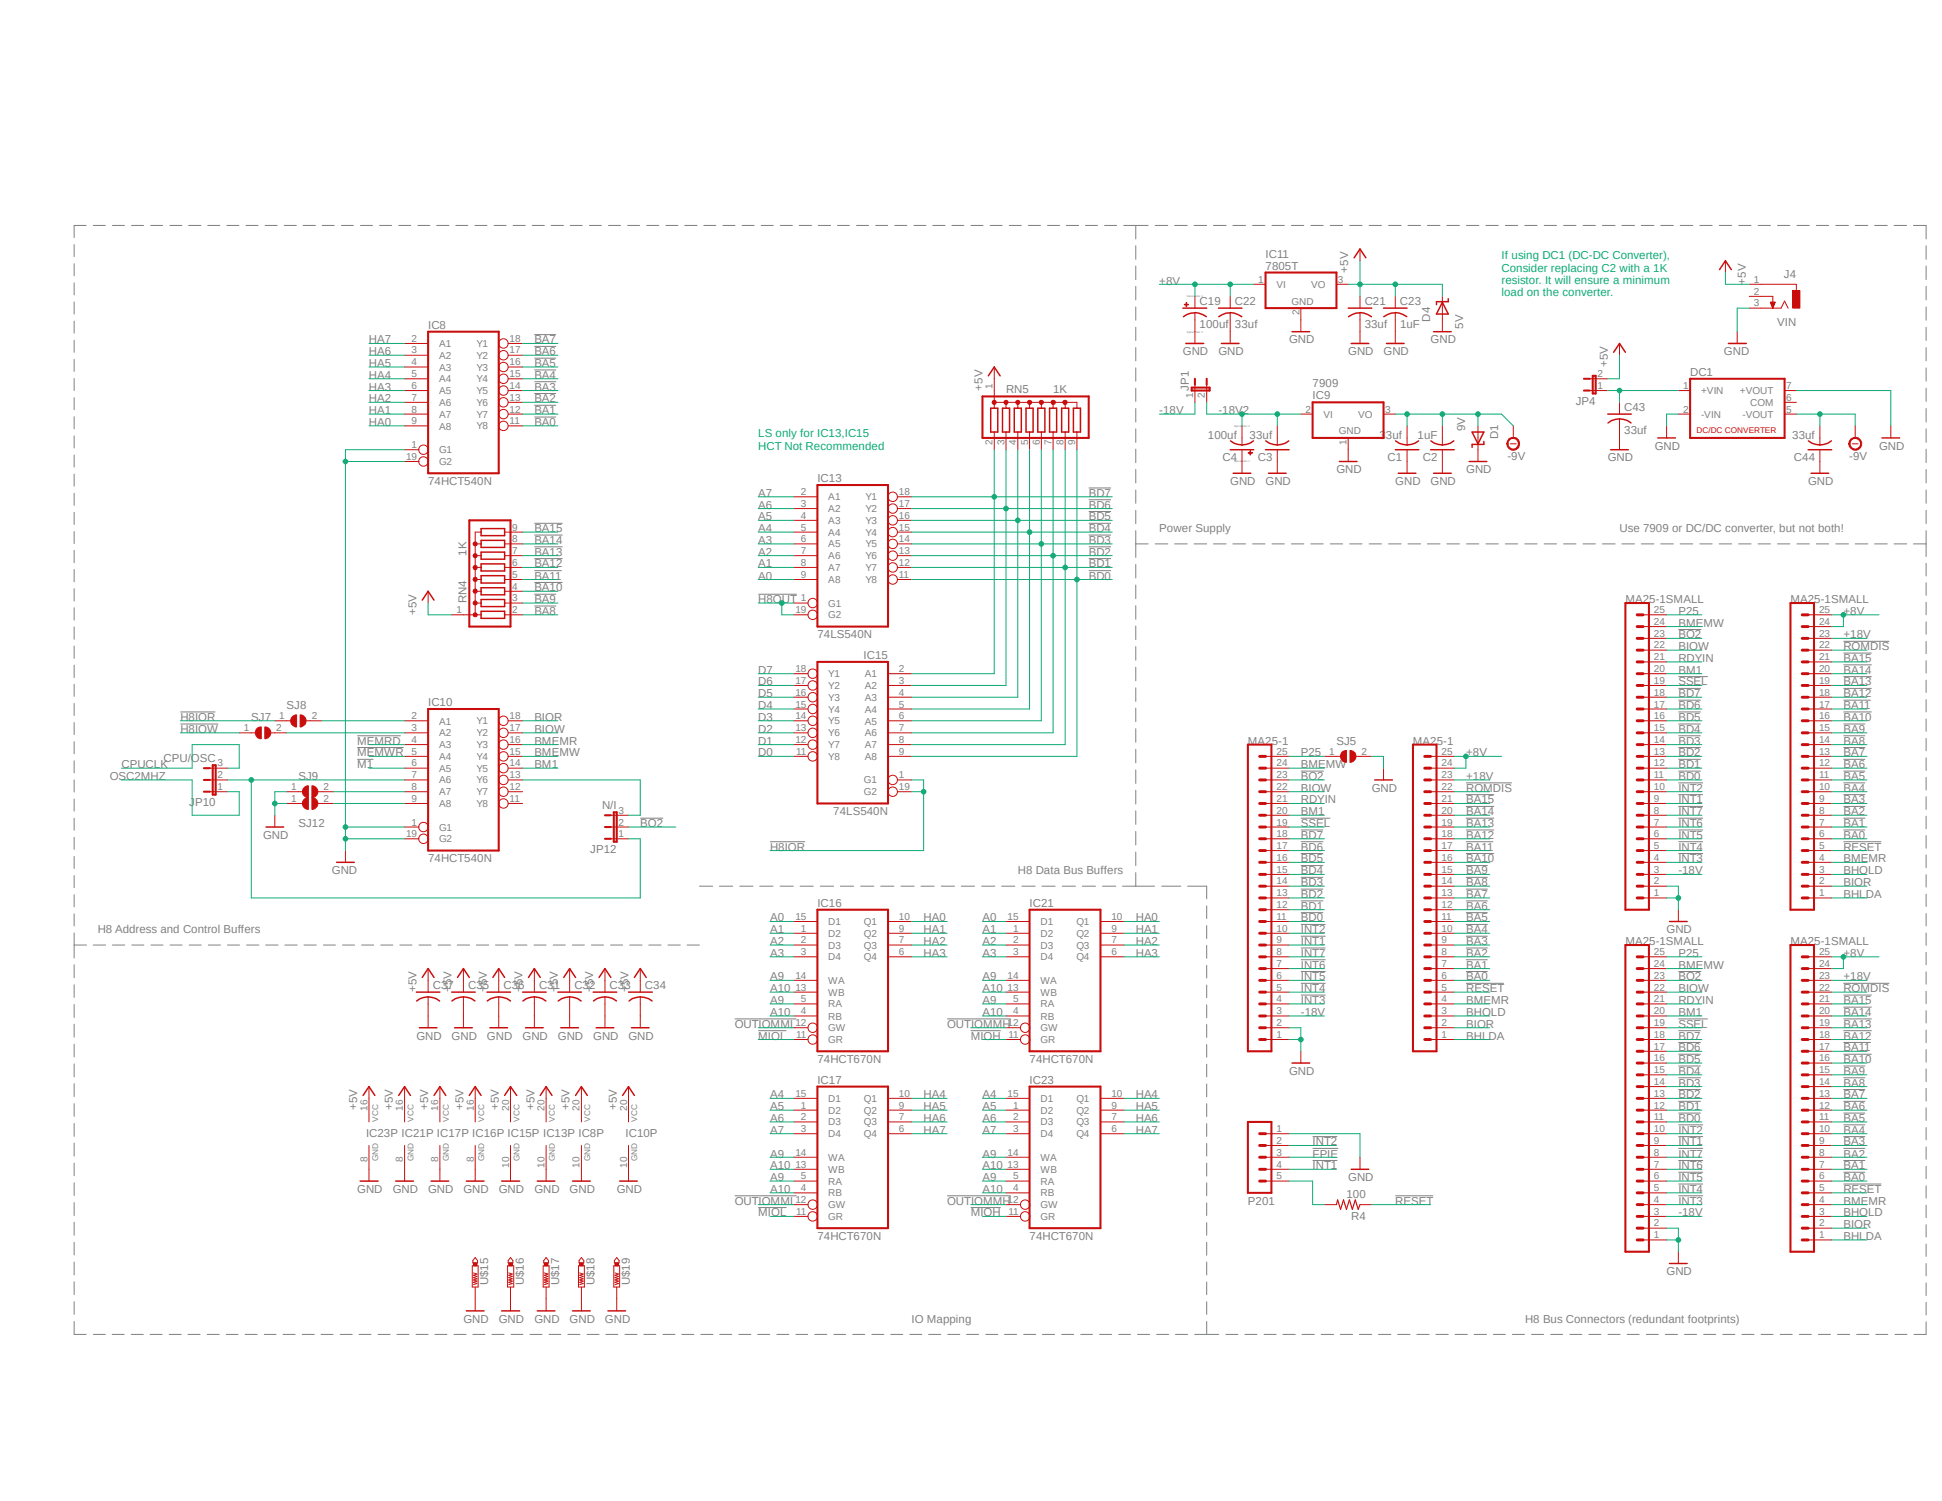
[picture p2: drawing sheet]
<svg xmlns="http://www.w3.org/2000/svg" width="279mm" height="216mm" viewBox="0 0 279 216" stroke-linecap="round" stroke-linejoin="round" font-family="sans-serif">
<defs><g id="words">
<g font-size="1.7" fill="#808080">
<text x="166.8" y="40.9">+8V</text>
<text x="182.1" y="38.8">7805T</text>
<text x="182.1" y="37.1">IC11</text>
<text x="194" y="39.2" transform="rotate(-90 194 39.2)">+5V</text>
<text x="251.2" y="40.9" transform="rotate(-90 251.2 40.9)">+5V</text>
<text x="256.7" y="40">J4</text>
<text x="61.6" y="47.3">IC8</text>
<text x="172.6" y="43.9">C19</text>
<text x="172.6" y="47.1">100uf 33uf</text>
<text x="177.7" y="43.9">C22</text>
<text x="196.3" y="47.1">33uf</text>
<text x="196.3" y="43.9">C21</text>
<text x="201.4" y="43.9">C23</text>
<text x="201.4" y="47.1">1uF</text>
<text x="205.8" y="46.3" transform="rotate(-90 205.8 46.3)">D4</text>
<text x="210.5" y="47.3" transform="rotate(-90 210.5 47.3)">5V</text>
<text x="255.7" y="46.9">VIN</text>
<text x="53.1" y="52.8">HA5</text>
<text x="53.1" y="51.1">HA6</text>
<text x="53.1" y="49.4">HA7</text>
<text x="76.9" y="52.8">BA5</text>
<text x="76.9" y="51.1">BA6</text>
<text x="76.9" y="49.4">BA7</text>
<text x="170.2" y="51.1">GND</text>
<text x="175.3" y="51.1">GND</text>
<text x="185.5" y="49.4">GND</text>
<text x="194" y="51.1">GND</text>
<text x="199.1" y="51.1">GND</text>
<text x="205.8" y="49.4">GND</text>
<text x="231.3" y="52.8" transform="rotate(-90 231.3 52.8)">+5V</text>
<text x="248" y="51.1">GND</text>
<text x="53.1" y="59.6">HA1</text>
<text x="53.1" y="57.9">HA2</text>
<text x="53.1" y="56.2">HA3</text>
<text x="53.1" y="54.5">HA4</text>
<text x="76.9" y="59.6">BA1</text>
<text x="76.9" y="57.9">BA2</text>
<text x="76.9" y="56.2">BA3</text>
<text x="76.9" y="54.5">BA4</text>
<text x="141.4" y="56.2" transform="rotate(-90 141.4 56.2)">+5V</text>
<text x="144.7" y="56.6">RN5</text>
<text x="151.5" y="56.6">1K</text>
<text x="166.8" y="59.6">-18V</text>
<text x="171" y="56.2" transform="rotate(-90 171 56.2)">JP1</text>
<text x="175.3" y="59.6">-18V2</text>
<text x="188.8" y="55.7">7909</text>
<text x="188.8" y="57.4">IC9</text>
<text x="226.7" y="58.2">JP4</text>
<text x="233.7" y="59.1">C43</text>
<text x="243.2" y="54.1">DC1</text>
<text x="53.1" y="61.3">HA0</text>
<text x="76.9" y="61.3">BA0</text>
<text x="173.8" y="63.1">100uf</text>
<text x="179.8" y="63.1">33uf</text>
<text x="198.5" y="63.1">33uf</text>
<text x="204" y="63.1">1uF</text>
<text x="210.8" y="62" transform="rotate(-90 210.8 62)">9V</text>
<text x="215.6" y="63.1" transform="rotate(-90 215.6 63.1)">D1</text>
<text x="233.7" y="62.4">33uf</text>
<text x="238.1" y="64.7">GND</text>
<text x="257.9" y="63.1">33uf</text>
<text x="270.3" y="64.7">GND</text>
<text x="61.6" y="69.8">74HCT540N</text>
<text x="109.1" y="71.5">A7</text>
<text x="117.6" y="69.3">IC13</text>
<text x="156.6" y="71.5">BD7</text>
<text x="175.9" y="66.3">C4</text>
<text x="177" y="69.8">GND</text>
<text x="181" y="66.3">C3</text>
<text x="182.1" y="69.8">GND</text>
<text x="192.3" y="68.1">GND</text>
<text x="199.6" y="66.3">C1</text>
<text x="200.7" y="69.8">GND</text>
<text x="204.7" y="66.3">C2</text>
<text x="205.8" y="69.8">GND</text>
<text x="210.9" y="68.1">GND</text>
<text x="216.9" y="66.1">-9V</text>
<text x="231.3" y="66.4">GND</text>
<text x="258.1" y="66.3">C44</text>
<text x="260.1" y="69.8">GND</text>
<text x="266.1" y="66.1">-9V</text>
<text x="76.9" y="76.5">BA15</text>
<text x="109.1" y="76.5">A4</text>
<text x="109.1" y="74.8">A5</text>
<text x="109.1" y="73.2">A6</text>
<text x="156.6" y="76.5">BD4</text>
<text x="156.6" y="74.8">BD5</text>
<text x="156.6" y="73.2">BD6</text>
<text x="166.8" y="76.5">Power Supply</text>
<text x="233" y="76.5">Use 7909 or DC/DC converter, but not both!</text>
<text x="67.1" y="79.9" transform="rotate(-90 67.1 79.9)">1K</text>
<text x="76.9" y="83.4">BA11</text>
<text x="76.9" y="81.6">BA12</text>
<text x="76.9" y="79.9">BA13</text>
<text x="76.9" y="78.2">BA14</text>
<text x="109.1" y="78.2">A3</text>
<text x="109.1" y="79.9">A2</text>
<text x="109.1" y="81.6">A1</text>
<text x="109.1" y="83.4">A0</text>
<text x="156.6" y="83.4">BD0</text>
<text x="156.6" y="81.6">BD1</text>
<text x="156.6" y="79.9">BD2</text>
<text x="156.6" y="78.2">BD3</text>
<text x="59.9" y="88.4" transform="rotate(-90 59.9 88.4)">+5V</text>
<text x="67.1" y="86.7" transform="rotate(-90 67.1 86.7)">RN4</text>
<text x="76.9" y="88.4">BA8</text>
<text x="76.9" y="86.7">BA9</text>
<text x="76.9" y="85">BA10</text>
<text x="109.1" y="86.7">H8OUT</text>
<text x="233.8" y="86.7">MA25-1SMALL</text>
<text x="241.5" y="88.4">P25</text>
<text x="257.6" y="86.7">MA25-1SMALL</text>
<text x="265.2" y="88.4">+8V</text>
<text x="117.6" y="91.8">74LS540N</text>
<text x="124.2" y="94.8">IC15</text>
<text x="241.5" y="91.8">BO2</text>
<text x="241.5" y="95.2">RDYIN</text>
<text x="241.5" y="93.5">BIOW</text>
<text x="241.5" y="90.1">BMEMW</text>
<text x="265.2" y="95.2">BA15</text>
<text x="265.2" y="93.5">ROMDIS</text>
<text x="265.2" y="91.8">+18V</text>
<text x="41.2" y="102">SJ8</text>
<text x="61.6" y="101.6">IC10</text>
<text x="109.1" y="96.9">D7</text>
<text x="109.1" y="100.3">D5</text>
<text x="109.1" y="102">D4</text>
<text x="109.1" y="98.6">D6</text>
<text x="241.5" y="102">BD6</text>
<text x="241.5" y="100.3">BD7</text>
<text x="241.5" y="98.6">SSEL</text>
<text x="241.5" y="96.9">BM1</text>
<text x="265.2" y="102">BA11</text>
<text x="265.2" y="100.3">BA12</text>
<text x="265.2" y="98.6">BA13</text>
<text x="265.2" y="96.9">BA14</text>
<text x="26" y="103.7">H8IOR</text>
<text x="26" y="105.4">H8IOW</text>
<text x="36.2" y="103.7">SJ7</text>
<text x="51.4" y="107.1">MEMRD</text>
<text x="76.9" y="103.7">BIOR</text>
<text x="76.9" y="105.4">BIOW</text>
<text x="76.9" y="107.1">BMEMR</text>
<text x="109.1" y="103.7">D3</text>
<text x="109.1" y="105.4">D2</text>
<text x="109.1" y="107.1">D1</text>
<text x="179.5" y="107.1">MA25-1</text>
<text x="192.3" y="107.1">SJ5</text>
<text x="203.3" y="107.1">MA25-1</text>
<text x="241.5" y="107.1">BD3</text>
<text x="241.5" y="105.4">BD4</text>
<text x="241.5" y="103.7">BD5</text>
<text x="265.2" y="107.1">BA8</text>
<text x="265.2" y="105.4">BA9</text>
<text x="265.2" y="103.7">BA10</text>
<text x="15.8" y="112.2">OSC2MHZ</text>
<text x="17.5" y="110.5">CPUCLK</text>
<text x="23.5" y="109.6">CPU/OSC</text>
<text x="42.9" y="112.2">SJ9</text>
<text x="51.4" y="110.5">M1</text>
<text x="51.4" y="108.8">MEMWR</text>
<text x="76.9" y="108.8">BMEMW</text>
<text x="76.9" y="110.5">BM1</text>
<text x="109.1" y="108.8">D0</text>
<text x="187.2" y="108.8">P25</text>
<text x="187.2" y="113.9">BIOW</text>
<text x="187.2" y="110.5">BMEMW</text>
<text x="187.2" y="112.2">BO2</text>
<text x="197.4" y="113.9">GND</text>
<text x="210.9" y="113.9">ROMDIS</text>
<text x="210.9" y="112.2">+18V</text>
<text x="210.9" y="108.8">+8V</text>
<text x="241.5" y="113.9">INT2</text>
<text x="241.5" y="112.2">BD0</text>
<text x="241.5" y="110.5">BD1</text>
<text x="241.5" y="108.8">BD2</text>
<text x="265.2" y="113.9">BA4</text>
<text x="265.2" y="112.2">BA5</text>
<text x="265.2" y="110.5">BA6</text>
<text x="265.2" y="108.8">BA7</text>
<text x="27.2" y="115.9">JP10</text>
<text x="42.9" y="119">SJ12</text>
<text x="86.6" y="116.3">N/I</text>
<text x="92.1" y="119">BO2</text>
<text x="119.9" y="117.3">74LS540N</text>
<text x="187.2" y="115.6">RDYIN</text>
<text x="187.2" y="119">SSEL</text>
<text x="187.2" y="117.3">BM1</text>
<text x="210.9" y="119">BA13</text>
<text x="210.9" y="117.3">BA14</text>
<text x="210.9" y="115.6">BA15</text>
<text x="241.5" y="119">INT6</text>
<text x="241.5" y="117.3">INT7</text>
<text x="241.5" y="115.6">INT1</text>
<text x="265.2" y="119">BA1</text>
<text x="265.2" y="117.3">BA2</text>
<text x="265.2" y="115.6">BA3</text>
<text x="37.8" y="120.6">GND</text>
<text x="47.8" y="125.8">GND</text>
<text x="61.6" y="124">74HCT540N</text>
<text x="84.9" y="122.7">JP12</text>
<text x="110.8" y="122.3">H8IOR</text>
<text x="146.4" y="125.8">H8 Data Bus Buffers</text>
<text x="187.2" y="125.8">BD4</text>
<text x="187.2" y="124">BD5</text>
<text x="187.2" y="122.3">BD6</text>
<text x="187.2" y="120.6">BD7</text>
<text x="210.9" y="125.8">BA9</text>
<text x="210.9" y="124">BA10</text>
<text x="210.9" y="122.3">BA11</text>
<text x="210.9" y="120.6">BA12</text>
<text x="241.5" y="124">INT3</text>
<text x="241.5" y="122.3">INT4</text>
<text x="241.5" y="120.6">INT5</text>
<text x="241.5" y="125.8">-18V</text>
<text x="265.2" y="122.3">RESET</text>
<text x="265.2" y="120.6">BA0</text>
<text x="265.2" y="124">BMEMR</text>
<text x="265.2" y="125.8">BHOLD</text>
<text x="117.6" y="130.4">IC16</text>
<text x="148.1" y="130.4">IC21</text>
<text x="187.2" y="130.9">BD1</text>
<text x="187.2" y="129.2">BD2</text>
<text x="187.2" y="127.5">BD3</text>
<text x="210.9" y="130.9">BA6</text>
<text x="210.9" y="129.2">BA7</text>
<text x="210.9" y="127.5">BA8</text>
<text x="265.2" y="127.5">BIOR</text>
<text x="265.2" y="129.2">BHLDA</text>
<text x="14.1" y="134.2">H8 Address and Control Buffers</text>
<text x="110.8" y="137.6">A3</text>
<text x="110.8" y="135.9">A2</text>
<text x="110.8" y="134.2">A1</text>
<text x="110.8" y="132.5">A0</text>
<text x="132.9" y="132.5">HA0</text>
<text x="132.9" y="134.2">HA1</text>
<text x="132.9" y="135.9">HA2</text>
<text x="132.9" y="137.6">HA3</text>
<text x="141.4" y="137.6">A3</text>
<text x="141.4" y="135.9">A2</text>
<text x="141.4" y="134.2">A1</text>
<text x="141.4" y="132.5">A0</text>
<text x="163.4" y="132.5">HA0</text>
<text x="163.4" y="134.2">HA1</text>
<text x="163.4" y="135.9">HA2</text>
<text x="163.4" y="137.6">HA3</text>
<text x="187.2" y="137.6">INT7</text>
<text x="187.2" y="135.9">INT1</text>
<text x="187.2" y="134.2">INT2</text>
<text x="187.2" y="132.5">BD0</text>
<text x="210.9" y="137.6">BA2</text>
<text x="210.9" y="135.9">BA3</text>
<text x="210.9" y="134.2">BA4</text>
<text x="210.9" y="132.5">BA5</text>
<text x="233.8" y="135.9">MA25-1SMALL</text>
<text x="239.8" y="134.2">GND</text>
<text x="241.5" y="137.6">P25</text>
<text x="257.6" y="135.9">MA25-1SMALL</text>
<text x="265.2" y="137.6">+8V</text>
<text x="59.9" y="142.7" transform="rotate(-90 59.9 142.7)">+5V</text>
<text x="62.3" y="142.3">C37</text>
<text x="65" y="142.7" transform="rotate(-90 65 142.7)">+5V</text>
<text x="67.4" y="142.3">C35</text>
<text x="70.1" y="142.7" transform="rotate(-90 70.1 142.7)">+5V</text>
<text x="72.4" y="142.3">C36</text>
<text x="75.2" y="142.7" transform="rotate(-90 75.2 142.7)">+5V</text>
<text x="77.6" y="142.3">C31</text>
<text x="80.3" y="142.7" transform="rotate(-90 80.3 142.7)">+5V</text>
<text x="82.6" y="142.3">C32</text>
<text x="85.3" y="142.7" transform="rotate(-90 85.3 142.7)">+5V</text>
<text x="87.7" y="142.3">C33</text>
<text x="90.4" y="142.7" transform="rotate(-90 90.4 142.7)">+5V</text>
<text x="92.8" y="142.3">C34</text>
<text x="110.8" y="142.7">A10</text>
<text x="110.8" y="141">A9</text>
<text x="141.4" y="142.7">A10</text>
<text x="141.4" y="141">A9</text>
<text x="187.2" y="142.7">INT4</text>
<text x="187.2" y="141">INT5</text>
<text x="187.2" y="139.3">INT6</text>
<text x="210.9" y="142.7">RESET</text>
<text x="210.9" y="141">BA0</text>
<text x="210.9" y="139.3">BA1</text>
<text x="241.5" y="141">BO2</text>
<text x="241.5" y="142.7">BIOW</text>
<text x="241.5" y="139.3">BMEMW</text>
<text x="265.2" y="142.7">ROMDIS</text>
<text x="265.2" y="141">+18V</text>
<text x="59.9" y="149.5">GND</text>
<text x="65" y="149.5">GND</text>
<text x="70.1" y="149.5">GND</text>
<text x="75.2" y="149.5">GND</text>
<text x="80.3" y="149.5">GND</text>
<text x="85.3" y="149.5">GND</text>
<text x="90.4" y="149.5">GND</text>
<text x="105.7" y="147.8">OUTIOMML</text>
<text x="109.1" y="149.5">MIOL</text>
<text x="110.8" y="146.1">A10</text>
<text x="110.8" y="144.4">A9</text>
<text x="136.3" y="147.8">OUTIOMMH</text>
<text x="139.7" y="149.5">MIOH</text>
<text x="141.4" y="146.1">A10</text>
<text x="141.4" y="144.4">A9</text>
<text x="187.2" y="144.4">INT3</text>
<text x="187.2" y="146.1">-18V</text>
<text x="210.9" y="147.8">BIOR</text>
<text x="210.9" y="149.5">BHLDA</text>
<text x="210.9" y="146.1">BHOLD</text>
<text x="210.9" y="144.4">BMEMR</text>
<text x="241.5" y="149.5">BD7</text>
<text x="241.5" y="147.8">SSEL</text>
<text x="241.5" y="144.4">RDYIN</text>
<text x="241.5" y="146.1">BM1</text>
<text x="265.2" y="149.5">BA12</text>
<text x="265.2" y="147.8">BA13</text>
<text x="265.2" y="146.1">BA14</text>
<text x="265.2" y="144.4">BA15</text>
<text x="117.6" y="152.9">74HCT670N</text>
<text x="117.6" y="155.9">IC17</text>
<text x="148.1" y="155.9">IC23</text>
<text x="148.1" y="152.9">74HCT670N</text>
<text x="185.5" y="154.6">GND</text>
<text x="241.5" y="154.6">BD4</text>
<text x="241.5" y="152.9">BD5</text>
<text x="241.5" y="151.2">BD6</text>
<text x="265.2" y="154.6">BA9</text>
<text x="265.2" y="152.9">BA10</text>
<text x="265.2" y="151.2">BA11</text>
<text x="51.4" y="159.7" transform="rotate(-90 51.4 159.7)">+5V</text>
<text x="56.5" y="159.7" transform="rotate(-90 56.5 159.7)">+5V</text>
<text x="61.6" y="159.7" transform="rotate(-90 61.6 159.7)">+5V</text>
<text x="66.7" y="159.7" transform="rotate(-90 66.7 159.7)">+5V</text>
<text x="71.8" y="159.7" transform="rotate(-90 71.8 159.7)">+5V</text>
<text x="76.9" y="159.7" transform="rotate(-90 76.9 159.7)">+5V</text>
<text x="82" y="159.7" transform="rotate(-90 82 159.7)">+5V</text>
<text x="88.7" y="159.7" transform="rotate(-90 88.7 159.7)">+5V</text>
<text x="110.8" y="158">A4</text>
<text x="110.8" y="159.7">A5</text>
<text x="110.8" y="161.4">A6</text>
<text x="132.9" y="158">HA4</text>
<text x="132.9" y="159.7">HA5</text>
<text x="132.9" y="161.4">HA6</text>
<text x="141.4" y="158">A4</text>
<text x="141.4" y="159.7">A5</text>
<text x="141.4" y="161.4">A6</text>
<text x="163.4" y="158">HA4</text>
<text x="163.4" y="159.7">HA5</text>
<text x="163.4" y="161.4">HA6</text>
<text x="241.5" y="161.4">BD0</text>
<text x="241.5" y="159.7">BD1</text>
<text x="241.5" y="158">BD2</text>
<text x="241.5" y="156.3">BD3</text>
<text x="265.2" y="161.4">BA5</text>
<text x="265.2" y="159.7">BA6</text>
<text x="265.2" y="158">BA7</text>
<text x="265.2" y="156.3">BA8</text>
<text x="52.7" y="163.5">IC23P IC21P IC17P IC16P IC15P IC13P IC8P</text>
<text x="90" y="163.5">IC10P</text>
<text x="110.8" y="166.5">A9</text>
<text x="110.8" y="163.1">A7</text>
<text x="132.9" y="163.1">HA7</text>
<text x="141.4" y="166.5">A9</text>
<text x="141.4" y="163.1">A7</text>
<text x="163.4" y="163.1">HA7</text>
<text x="188.8" y="164.8">INT2</text>
<text x="188.8" y="166.5">FPIE</text>
<text x="241.5" y="166.5">INT7</text>
<text x="241.5" y="164.8">INT1</text>
<text x="241.5" y="163.1">INT2</text>
<text x="265.2" y="166.5">BA2</text>
<text x="265.2" y="164.8">BA3</text>
<text x="265.2" y="163.1">BA4</text>
<text x="51.4" y="171.6">GND</text>
<text x="56.5" y="171.6">GND</text>
<text x="61.6" y="171.6">GND</text>
<text x="66.7" y="171.6">GND</text>
<text x="71.8" y="171.6">GND</text>
<text x="76.9" y="171.6">GND</text>
<text x="82" y="171.6">GND</text>
<text x="88.7" y="171.6">GND</text>
<text x="105.7" y="173.3">OUTIOMML</text>
<text x="110.8" y="171.6">A10</text>
<text x="110.8" y="168.2">A10</text>
<text x="110.8" y="169.9">A9</text>
<text x="136.3" y="173.3">OUTIOMMH</text>
<text x="141.4" y="171.6">A10</text>
<text x="141.4" y="168.2">A10</text>
<text x="141.4" y="169.9">A9</text>
<text x="179.5" y="173.3">P201</text>
<text x="188.8" y="168.2">INT1</text>
<text x="193.7" y="172.3">100</text>
<text x="194" y="169.9">GND</text>
<text x="200.7" y="173.3">RESET</text>
<text x="241.5" y="173.3">INT3</text>
<text x="241.5" y="171.6">INT4</text>
<text x="241.5" y="169.9">INT5</text>
<text x="241.5" y="168.2">INT6</text>
<text x="265.2" y="171.6">RESET</text>
<text x="265.2" y="169.9">BA0</text>
<text x="265.2" y="168.2">BA1</text>
<text x="265.2" y="173.3">BMEMR</text>
<text x="109.1" y="175">MIOL</text>
<text x="117.6" y="178.4">74HCT670N</text>
<text x="139.7" y="175">MIOH</text>
<text x="148.1" y="178.4">74HCT670N</text>
<text x="194.4" y="175.4">R4</text>
<text x="241.5" y="175">-18V</text>
<text x="265.2" y="176.7">BIOR</text>
<text x="265.2" y="178.4">BHLDA</text>
<text x="265.2" y="175">BHOLD</text>
<text x="70.2" y="184.9" transform="rotate(-90 70.2 184.9)">U$15</text>
<text x="75.4" y="184.9" transform="rotate(-90 75.4 184.9)">U$16</text>
<text x="80.4" y="184.9" transform="rotate(-90 80.4 184.9)">U$17</text>
<text x="85.5" y="184.9" transform="rotate(-90 85.5 184.9)">U$18</text>
<text x="90.6" y="184.9" transform="rotate(-90 90.6 184.9)">U$19</text>
<text x="239.8" y="183.4">GND</text>
<text x="66.7" y="190.2">GND</text>
<text x="71.8" y="190.2">GND</text>
<text x="76.9" y="190.2">GND</text>
<text x="82" y="190.2">GND</text>
<text x="87" y="190.2">GND</text>
<text x="131.1" y="190.2">IO Mapping</text>
<text x="219.4" y="190.2">H8 Bus Connectors (redundant footprints)</text>
</g>
<g font-size="1.7" fill="#0dab76">
<text x="216" y="37.3">If using DC1 (DC-DC Converter),</text>
<text x="216" y="39.1">Consider replacing C2 with a 1K</text>
<text x="216" y="40.9">resistor. It will ensure a minimum</text>
<text x="216" y="42.6">load on the converter.</text>
<text x="109.1" y="62.9">LS only for IC13,IC15</text>
<text x="109.1" y="64.7">HCT Not Recommended</text>
</g>
<g font-size="1.4" fill="#808080">
<text x="181" y="40.7">1</text>
<text x="183.6" y="41.4">VI</text>
<text x="188.6" y="41.4">VO</text>
<text x="192.5" y="40.7">3</text>
<text x="252.3" y="40.7">1</text>
<text x="185.8" y="43.8">GND</text>
<text x="186.9" y="45.3" transform="rotate(-90 186.9 45.3)">2</text>
<text x="252.3" y="42.4">2</text>
<text x="252.3" y="44.1">3</text>
<text x="59.2" y="49.1">2</text>
<text x="59.2" y="50.8">3</text>
<text x="59.2" y="52.5">4</text>
<text x="63.2" y="49.9">A1</text>
<text x="63.2" y="51.6">A2</text>
<text x="63.2" y="53.3">A3</text>
<text x="68.5" y="53.3">Y3</text>
<text x="68.5" y="51.6">Y2</text>
<text x="68.5" y="49.9">Y1</text>
<text x="73.3" y="52.5">16</text>
<text x="73.3" y="50.8">17</text>
<text x="73.3" y="49.1">18</text>
<text x="59.2" y="54.3">5</text>
<text x="59.2" y="56">6</text>
<text x="59.2" y="57.7">7</text>
<text x="59.2" y="59.4">8</text>
<text x="63.2" y="55">A4</text>
<text x="63.2" y="56.7">A5</text>
<text x="63.2" y="58.4">A6</text>
<text x="68.5" y="58.4">Y6</text>
<text x="68.5" y="56.7">Y5</text>
<text x="68.5" y="55">Y4</text>
<text x="73.3" y="59.4">12</text>
<text x="73.3" y="57.7">13</text>
<text x="73.3" y="56">14</text>
<text x="73.3" y="54.3">15</text>
<text x="142.8" y="56" transform="rotate(-90 142.8 56)">1</text>
<text x="171.7" y="57.2" transform="rotate(-90 171.7 57.2)">1</text>
<text x="173.4" y="57.2" transform="rotate(-90 173.4 57.2)">2</text>
<text x="187.8" y="59.4">2</text>
<text x="199.3" y="59.4">3</text>
<text x="229.8" y="56">1</text>
<text x="229.8" y="54.3">2</text>
<text x="242.1" y="56">1</text>
<text x="242.1" y="59.4">2</text>
<text x="244.7" y="56.7">+VIN</text>
<text x="250.3" y="56.7">+VOUT</text>
<text x="251.8" y="58.4">COM</text>
<text x="257" y="56">7</text>
<text x="257" y="57.7">6</text>
<text x="257" y="59.4">5</text>
<text x="59.2" y="64.4">1</text>
<text x="59.2" y="61">9</text>
<text x="63.2" y="65.2">G1</text>
<text x="63.2" y="60.1">A7</text>
<text x="63.2" y="61.8">A8</text>
<text x="68.5" y="61.8">Y8</text>
<text x="68.5" y="60.1">Y7</text>
<text x="73.3" y="61">11</text>
<text x="142.8" y="64" transform="rotate(-90 142.8 64)">2</text>
<text x="144.5" y="64" transform="rotate(-90 144.5 64)">3</text>
<text x="146.2" y="64" transform="rotate(-90 146.2 64)">4</text>
<text x="147.9" y="64" transform="rotate(-90 147.9 64)">5</text>
<text x="149.6" y="64" transform="rotate(-90 149.6 64)">6</text>
<text x="151.3" y="64" transform="rotate(-90 151.3 64)">7</text>
<text x="153" y="64" transform="rotate(-90 153 64)">8</text>
<text x="154.7" y="64" transform="rotate(-90 154.7 64)">9</text>
<text x="190.4" y="60.1">VI</text>
<text x="192.6" y="62.5">GND</text>
<text x="193.7" y="64" transform="rotate(-90 193.7 64)">1</text>
<text x="195.4" y="60.1">VO</text>
<text x="244.7" y="60.1">-VIN</text>
<text x="250.7" y="60.1">-VOUT</text>
<text x="58.4" y="66.1">19</text>
<text x="63.2" y="66.9">G2</text>
<text x="115.2" y="71.2">2</text>
<text x="119.2" y="72">A1</text>
<text x="124.5" y="72">Y1</text>
<text x="129.3" y="71.2">18</text>
<text x="73.7" y="76.3">9</text>
<text x="115.2" y="72.9">3</text>
<text x="115.2" y="74.6">4</text>
<text x="115.2" y="76.3">5</text>
<text x="119.2" y="73.7">A2</text>
<text x="119.2" y="75.4">A3</text>
<text x="119.2" y="77">A4</text>
<text x="124.5" y="77">Y4</text>
<text x="124.5" y="75.4">Y3</text>
<text x="124.5" y="73.7">Y2</text>
<text x="129.3" y="76.3">15</text>
<text x="129.3" y="74.6">16</text>
<text x="129.3" y="72.9">17</text>
<text x="73.7" y="83.1">5</text>
<text x="73.7" y="81.4">6</text>
<text x="73.7" y="79.7">7</text>
<text x="73.7" y="78">8</text>
<text x="115.2" y="78">6</text>
<text x="115.2" y="79.7">7</text>
<text x="115.2" y="81.4">8</text>
<text x="115.2" y="83.1">9</text>
<text x="119.2" y="78.7">A5</text>
<text x="119.2" y="80.4">A6</text>
<text x="119.2" y="82.1">A7</text>
<text x="119.2" y="83.9">A8</text>
<text x="124.5" y="83.9">Y8</text>
<text x="124.5" y="82.1">Y7</text>
<text x="124.5" y="80.4">Y6</text>
<text x="124.5" y="78.7">Y5</text>
<text x="129.3" y="83.1">11</text>
<text x="129.3" y="81.4">12</text>
<text x="129.3" y="79.7">13</text>
<text x="129.3" y="78">14</text>
<text x="65.7" y="88.2">1</text>
<text x="73.7" y="88.2">2</text>
<text x="73.7" y="86.5">3</text>
<text x="73.7" y="84.8">4</text>
<text x="114.4" y="88.2">19</text>
<text x="115.2" y="86.5">1</text>
<text x="119.2" y="87.2">G1</text>
<text x="119.2" y="88.9">G2</text>
<text x="238" y="89.9">24</text>
<text x="238" y="88.2">25</text>
<text x="261.7" y="89.9">24</text>
<text x="261.7" y="88.2">25</text>
<text x="238" y="95">21</text>
<text x="238" y="93.3">22</text>
<text x="238" y="91.6">23</text>
<text x="261.7" y="95">21</text>
<text x="261.7" y="93.3">22</text>
<text x="261.7" y="91.6">23</text>
<text x="114.4" y="101.8">15</text>
<text x="114.4" y="100.1">16</text>
<text x="114.4" y="98.4">17</text>
<text x="114.4" y="96.7">18</text>
<text x="119.2" y="100.8">Y3</text>
<text x="119.2" y="99.1">Y2</text>
<text x="119.2" y="97.4">Y1</text>
<text x="124.4" y="97.4">A1</text>
<text x="124.4" y="99.1">A2</text>
<text x="124.4" y="100.8">A3</text>
<text x="129.3" y="96.7">2</text>
<text x="129.3" y="98.4">3</text>
<text x="129.3" y="100.1">4</text>
<text x="129.3" y="101.8">5</text>
<text x="238" y="101.8">17</text>
<text x="238" y="100.1">18</text>
<text x="238" y="98.4">19</text>
<text x="238" y="96.7">20</text>
<text x="261.7" y="101.8">17</text>
<text x="261.7" y="100.1">18</text>
<text x="261.7" y="98.4">19</text>
<text x="261.7" y="96.7">20</text>
<text x="35.1" y="105.2">1</text>
<text x="39.8" y="105.2">2</text>
<text x="40.2" y="103.5">1</text>
<text x="44.9" y="103.5">2</text>
<text x="59.2" y="103.5">2</text>
<text x="59.2" y="105.2">3</text>
<text x="59.2" y="106.8">4</text>
<text x="63.2" y="104.2">A1</text>
<text x="63.2" y="105.9">A2</text>
<text x="63.2" y="107.6">A3</text>
<text x="68.5" y="107.6">Y3</text>
<text x="68.5" y="105.9">Y2</text>
<text x="68.5" y="104.2">Y1</text>
<text x="73.3" y="106.8">16</text>
<text x="73.3" y="105.2">17</text>
<text x="73.3" y="103.5">18</text>
<text x="114.4" y="106.8">12</text>
<text x="114.4" y="105.2">13</text>
<text x="114.4" y="103.5">14</text>
<text x="119.2" y="107.6">Y7</text>
<text x="119.2" y="105.9">Y6</text>
<text x="119.2" y="104.2">Y5</text>
<text x="119.2" y="102.5">Y4</text>
<text x="124.4" y="102.5">A4</text>
<text x="124.4" y="104.2">A5</text>
<text x="124.4" y="105.9">A6</text>
<text x="124.4" y="107.6">A7</text>
<text x="129.3" y="103.5">6</text>
<text x="129.3" y="105.2">7</text>
<text x="129.3" y="106.8">8</text>
<text x="238" y="106.8">14</text>
<text x="238" y="105.2">15</text>
<text x="238" y="103.5">16</text>
<text x="261.7" y="106.8">14</text>
<text x="261.7" y="105.2">15</text>
<text x="261.7" y="103.5">16</text>
<text x="31.3" y="113.6">1</text>
<text x="31.3" y="111.9">2</text>
<text x="31.3" y="110.2">3</text>
<text x="41.9" y="113.6">1</text>
<text x="46.6" y="113.6">2</text>
<text x="59.2" y="108.5">5</text>
<text x="59.2" y="110.2">6</text>
<text x="59.2" y="111.9">7</text>
<text x="59.2" y="113.6">8</text>
<text x="63.2" y="109.3">A4</text>
<text x="63.2" y="111">A5</text>
<text x="63.2" y="112.7">A6</text>
<text x="68.5" y="112.7">Y6</text>
<text x="68.5" y="111">Y5</text>
<text x="68.5" y="109.3">Y4</text>
<text x="73.3" y="113.6">12</text>
<text x="73.3" y="111.9">13</text>
<text x="73.3" y="110.2">14</text>
<text x="73.3" y="108.5">15</text>
<text x="114.6" y="108.5">11</text>
<text x="119.2" y="109.3">Y8</text>
<text x="124.3" y="112.7">G1</text>
<text x="124.4" y="109.3">A8</text>
<text x="129.3" y="111.9">1</text>
<text x="129.3" y="108.5">9</text>
<text x="129.3" y="113.6">19</text>
<text x="183.6" y="113.6">22</text>
<text x="183.6" y="111.9">23</text>
<text x="183.6" y="110.2">24</text>
<text x="183.6" y="108.5">25</text>
<text x="191.2" y="108.5">1</text>
<text x="195.9" y="108.5">2</text>
<text x="207.4" y="113.6">22</text>
<text x="207.4" y="111.9">23</text>
<text x="207.4" y="110.2">24</text>
<text x="207.4" y="108.5">25</text>
<text x="238" y="113.6">10</text>
<text x="238" y="111.9">11</text>
<text x="238" y="110.2">12</text>
<text x="238" y="108.5">13</text>
<text x="261.7" y="113.6">10</text>
<text x="261.7" y="111.9">11</text>
<text x="261.7" y="110.2">12</text>
<text x="261.7" y="108.5">13</text>
<text x="41.9" y="115.3">1</text>
<text x="46.6" y="115.3">2</text>
<text x="59.2" y="118.7">1</text>
<text x="59.2" y="115.3">9</text>
<text x="63.2" y="119.5">G1</text>
<text x="63.2" y="114.4">A7</text>
<text x="63.2" y="116.1">A8</text>
<text x="68.5" y="116.1">Y8</text>
<text x="68.5" y="114.4">Y7</text>
<text x="73.3" y="115.3">11</text>
<text x="89" y="118.7">2</text>
<text x="89" y="117.1">3</text>
<text x="124.3" y="114.4">G2</text>
<text x="183.6" y="118.7">19</text>
<text x="183.6" y="117.1">20</text>
<text x="183.6" y="115.3">21</text>
<text x="207.4" y="118.7">19</text>
<text x="207.4" y="117.1">20</text>
<text x="207.4" y="115.3">21</text>
<text x="238" y="118.7">7</text>
<text x="238" y="117.1">8</text>
<text x="238" y="115.3">9</text>
<text x="261.7" y="118.7">7</text>
<text x="261.7" y="117.1">8</text>
<text x="261.7" y="115.3">9</text>
<text x="58.4" y="120.4">19</text>
<text x="63.2" y="121.2">G2</text>
<text x="89" y="120.4">1</text>
<text x="183.6" y="125.5">15</text>
<text x="183.6" y="123.8">16</text>
<text x="183.6" y="122.1">17</text>
<text x="183.6" y="120.4">18</text>
<text x="207.4" y="125.5">15</text>
<text x="207.4" y="123.8">16</text>
<text x="207.4" y="122.1">17</text>
<text x="207.4" y="120.4">18</text>
<text x="238" y="125.5">3</text>
<text x="238" y="123.8">4</text>
<text x="238" y="122.1">5</text>
<text x="238" y="120.4">6</text>
<text x="261.7" y="125.5">3</text>
<text x="261.7" y="123.8">4</text>
<text x="261.7" y="122.1">5</text>
<text x="261.7" y="120.4">6</text>
<text x="183.6" y="130.6">12</text>
<text x="183.6" y="128.9">13</text>
<text x="183.6" y="127.2">14</text>
<text x="207.4" y="130.6">12</text>
<text x="207.4" y="128.9">13</text>
<text x="207.4" y="127.2">14</text>
<text x="238" y="128.9">1</text>
<text x="238" y="127.2">2</text>
<text x="261.7" y="128.9">1</text>
<text x="261.7" y="127.2">2</text>
<text x="114.4" y="132.3">15</text>
<text x="115.2" y="134">1</text>
<text x="115.2" y="135.7">2</text>
<text x="115.2" y="137.4">3</text>
<text x="119.2" y="134.7">D2</text>
<text x="119.2" y="136.4">D3</text>
<text x="119.2" y="133.1">D1</text>
<text x="124.3" y="136.4">Q3</text>
<text x="124.3" y="134.7">Q2</text>
<text x="124.3" y="133.1">Q1</text>
<text x="129.3" y="137.4">6</text>
<text x="129.3" y="135.7">7</text>
<text x="129.3" y="134">9</text>
<text x="129.3" y="132.3">10</text>
<text x="144.9" y="132.3">15</text>
<text x="145.8" y="134">1</text>
<text x="145.8" y="135.7">2</text>
<text x="145.8" y="137.4">3</text>
<text x="149.7" y="133.1">D1</text>
<text x="149.7" y="134.7">D2</text>
<text x="149.7" y="136.4">D3</text>
<text x="154.9" y="136.4">Q3</text>
<text x="154.9" y="134.7">Q2</text>
<text x="154.9" y="133.1">Q1</text>
<text x="159.9" y="137.4">6</text>
<text x="159.9" y="135.7">7</text>
<text x="159.9" y="134">9</text>
<text x="159.9" y="132.3">10</text>
<text x="183.6" y="137.4">8</text>
<text x="183.6" y="135.7">9</text>
<text x="183.6" y="134">10</text>
<text x="183.6" y="132.3">11</text>
<text x="207.4" y="137.4">8</text>
<text x="207.4" y="135.7">9</text>
<text x="207.4" y="134">10</text>
<text x="207.4" y="132.3">11</text>
<text x="238" y="137.4">25</text>
<text x="261.7" y="137.4">25</text>
<text x="114.4" y="142.5">13</text>
<text x="114.4" y="140.8">14</text>
<text x="119.2" y="138.1">D4</text>
<text x="119.2" y="143.2">WB</text>
<text x="119.2" y="141.5">WA</text>
<text x="124.3" y="138.1">Q4</text>
<text x="144.9" y="142.5">13</text>
<text x="144.9" y="140.8">14</text>
<text x="149.7" y="143.2">WB</text>
<text x="149.7" y="141.5">WA</text>
<text x="149.7" y="138.1">D4</text>
<text x="154.9" y="138.1">Q4</text>
<text x="183.6" y="142.5">5</text>
<text x="183.6" y="140.8">6</text>
<text x="183.6" y="139.1">7</text>
<text x="207.4" y="142.5">5</text>
<text x="207.4" y="140.8">6</text>
<text x="207.4" y="139.1">7</text>
<text x="238" y="142.5">22</text>
<text x="238" y="140.8">23</text>
<text x="238" y="139.1">24</text>
<text x="261.7" y="142.5">22</text>
<text x="261.7" y="140.8">23</text>
<text x="261.7" y="139.1">24</text>
<text x="114.4" y="147.6">12</text>
<text x="114.6" y="149.3">11</text>
<text x="115.2" y="145.9">4</text>
<text x="115.2" y="144.2">5</text>
<text x="119.2" y="146.6">RB</text>
<text x="119.2" y="144.9">RA</text>
<text x="119.2" y="148.3">GW</text>
<text x="144.9" y="147.6">12</text>
<text x="145.1" y="149.3">11</text>
<text x="145.8" y="145.9">4</text>
<text x="145.8" y="144.2">5</text>
<text x="149.7" y="148.3">GW</text>
<text x="149.7" y="146.6">RB</text>
<text x="149.7" y="144.9">RA</text>
<text x="183.6" y="149.3">1</text>
<text x="183.6" y="147.6">2</text>
<text x="183.6" y="145.9">3</text>
<text x="183.6" y="144.2">4</text>
<text x="207.4" y="149.3">1</text>
<text x="207.4" y="147.6">2</text>
<text x="207.4" y="145.9">3</text>
<text x="207.4" y="144.2">4</text>
<text x="238" y="149.3">18</text>
<text x="238" y="147.6">19</text>
<text x="238" y="145.9">20</text>
<text x="238" y="144.2">21</text>
<text x="261.7" y="149.3">18</text>
<text x="261.7" y="147.6">19</text>
<text x="261.7" y="145.9">20</text>
<text x="261.7" y="144.2">21</text>
<text x="119.2" y="150">GR</text>
<text x="149.7" y="150">GR</text>
<text x="238" y="154.3">15</text>
<text x="238" y="152.7">16</text>
<text x="238" y="151">17</text>
<text x="261.7" y="154.3">15</text>
<text x="261.7" y="152.7">16</text>
<text x="261.7" y="151">17</text>
<text x="52.9" y="159.8" transform="rotate(-90 52.9 159.8)">16</text>
<text x="58" y="159.8" transform="rotate(-90 58 159.8)">16</text>
<text x="63" y="159.8" transform="rotate(-90 63 159.8)">16</text>
<text x="68.2" y="159.8" transform="rotate(-90 68.2 159.8)">16</text>
<text x="73.2" y="159.8" transform="rotate(-90 73.2 159.8)">20</text>
<text x="78.3" y="159.8" transform="rotate(-90 78.3 159.8)">20</text>
<text x="83.4" y="159.8" transform="rotate(-90 83.4 159.8)">20</text>
<text x="90.2" y="159.8" transform="rotate(-90 90.2 159.8)">20</text>
<text x="114.4" y="157.7">15</text>
<text x="115.2" y="159.5">1</text>
<text x="115.2" y="161.2">2</text>
<text x="119.2" y="160.2">D2</text>
<text x="119.2" y="161.9">D3</text>
<text x="119.2" y="158.5">D1</text>
<text x="124.3" y="161.9">Q3</text>
<text x="124.3" y="160.2">Q2</text>
<text x="124.3" y="158.5">Q1</text>
<text x="129.3" y="161.2">7</text>
<text x="129.3" y="159.5">9</text>
<text x="129.3" y="157.7">10</text>
<text x="144.9" y="157.7">15</text>
<text x="145.8" y="159.5">1</text>
<text x="145.8" y="161.2">2</text>
<text x="149.7" y="158.5">D1</text>
<text x="149.7" y="160.2">D2</text>
<text x="149.7" y="161.9">D3</text>
<text x="154.9" y="161.9">Q3</text>
<text x="154.9" y="160.2">Q2</text>
<text x="154.9" y="158.5">Q1</text>
<text x="159.9" y="161.2">7</text>
<text x="159.9" y="159.5">9</text>
<text x="159.9" y="157.7">10</text>
<text x="238" y="161.2">11</text>
<text x="238" y="159.5">12</text>
<text x="238" y="157.7">13</text>
<text x="238" y="156">14</text>
<text x="261.7" y="161.2">11</text>
<text x="261.7" y="159.5">12</text>
<text x="261.7" y="157.7">13</text>
<text x="261.7" y="156">14</text>
<text x="52.9" y="167.1" transform="rotate(-90 52.9 167.1)">8</text>
<text x="58" y="167.1" transform="rotate(-90 58 167.1)">8</text>
<text x="63" y="167.1" transform="rotate(-90 63 167.1)">8</text>
<text x="68.2" y="167.1" transform="rotate(-90 68.2 167.1)">8</text>
<text x="73.2" y="167.9" transform="rotate(-90 73.2 167.9)">10</text>
<text x="78.3" y="167.9" transform="rotate(-90 78.3 167.9)">10</text>
<text x="83.4" y="167.9" transform="rotate(-90 83.4 167.9)">10</text>
<text x="90.2" y="167.9" transform="rotate(-90 90.2 167.9)">10</text>
<text x="114.4" y="167.9">13</text>
<text x="114.4" y="166.2">14</text>
<text x="115.2" y="162.9">3</text>
<text x="119.2" y="163.6">D4</text>
<text x="119.2" y="167">WA</text>
<text x="124.3" y="163.6">Q4</text>
<text x="129.3" y="162.9">6</text>
<text x="144.9" y="167.9">13</text>
<text x="144.9" y="166.2">14</text>
<text x="145.8" y="162.9">3</text>
<text x="149.7" y="167">WA</text>
<text x="149.7" y="163.6">D4</text>
<text x="154.9" y="163.6">Q4</text>
<text x="159.9" y="162.9">6</text>
<text x="183.6" y="162.9">1</text>
<text x="183.6" y="164.5">2</text>
<text x="183.6" y="166.2">3</text>
<text x="183.6" y="167.9">4</text>
<text x="238" y="167.9">7</text>
<text x="238" y="166.2">8</text>
<text x="238" y="164.5">9</text>
<text x="238" y="162.9">10</text>
<text x="261.7" y="167.9">7</text>
<text x="261.7" y="166.2">8</text>
<text x="261.7" y="164.5">9</text>
<text x="261.7" y="162.9">10</text>
<text x="114.4" y="173">12</text>
<text x="115.2" y="171.3">4</text>
<text x="115.2" y="169.6">5</text>
<text x="119.2" y="172.1">RB</text>
<text x="119.2" y="170.4">RA</text>
<text x="119.2" y="173.8">GW</text>
<text x="119.2" y="168.7">WB</text>
<text x="144.9" y="173">12</text>
<text x="145.8" y="171.3">4</text>
<text x="145.8" y="169.6">5</text>
<text x="149.7" y="173.8">GW</text>
<text x="149.7" y="168.7">WB</text>
<text x="149.7" y="172.1">RB</text>
<text x="149.7" y="170.4">RA</text>
<text x="183.6" y="169.6">5</text>
<text x="238" y="173">4</text>
<text x="238" y="171.3">5</text>
<text x="238" y="169.6">6</text>
<text x="261.7" y="173">4</text>
<text x="261.7" y="171.3">5</text>
<text x="261.7" y="169.6">6</text>
<text x="114.6" y="174.7">11</text>
<text x="119.2" y="175.5">GR</text>
<text x="145.1" y="174.7">11</text>
<text x="149.7" y="175.5">GR</text>
<text x="238" y="178.1">1</text>
<text x="238" y="176.4">2</text>
<text x="238" y="174.7">3</text>
<text x="261.7" y="178.1">1</text>
<text x="261.7" y="176.4">2</text>
<text x="261.7" y="174.7">3</text>
</g>
<text font-size="1.2" fill="#c90d0c" x="244.1" y="62.3">DC/DC CONVERTER</text>
<g font-size="1.2" fill="#808080">
<text x="54.4" y="161.4" transform="rotate(-90 54.4 161.4)">VCC</text>
<text x="59.5" y="161.4" transform="rotate(-90 59.5 161.4)">VCC</text>
<text x="64.6" y="161.4" transform="rotate(-90 64.6 161.4)">VCC</text>
<text x="69.6" y="161.4" transform="rotate(-90 69.6 161.4)">VCC</text>
<text x="74.8" y="161.4" transform="rotate(-90 74.8 161.4)">VCC</text>
<text x="79.8" y="161.4" transform="rotate(-90 79.8 161.4)">VCC</text>
<text x="84.9" y="161.4" transform="rotate(-90 84.9 161.4)">VCC</text>
<text x="91.7" y="161.4" transform="rotate(-90 91.7 161.4)">VCC</text>
<text x="54.4" y="167" transform="rotate(-90 54.4 167)">GND</text>
<text x="59.5" y="167" transform="rotate(-90 59.5 167)">GND</text>
<text x="64.6" y="167" transform="rotate(-90 64.6 167)">GND</text>
<text x="69.6" y="167" transform="rotate(-90 69.6 167)">GND</text>
<text x="74.8" y="167" transform="rotate(-90 74.8 167)">GND</text>
<text x="79.8" y="167" transform="rotate(-90 79.8 167)">GND</text>
<text x="84.9" y="167" transform="rotate(-90 84.9 167)">GND</text>
<text x="91.7" y="167" transform="rotate(-90 91.7 167)">GND</text>
</g>
<g font-size=".4" fill="#808080">
<text x="170.8" y="42.8">SpiceOrder 1</text>
<text x="170.8" y="47.8">SpiceOrder 2</text>
<text x="177.5" y="61.4">SpiceOrder 2</text>
<text x="177.5" y="66.5">SpiceOrder 1</text>
</g>
</g></defs>
<path d="M10.6 32.3l266.6 159.7M277.2 32.3l-266.6 159.7" fill="none" stroke="#fff" stroke-width=".14"/>
<g fill="none" stroke="#808080" stroke-width=".14">
<path d="M10.7 35.2v1.7M10.7 37.9v1.8M12.4 32.4h-1.7v1.8M13.4 32.4h1.8M16.2 32.4h1.7M18.9 32.4h1.8M21.7 32.4h1.7M24.4 32.4h1.8M27.1 32.4h1.8M29.9 32.4h1.7M32.6 32.4h1.8M35.4 32.4h1.7"/>
<path d="M38.1 32.4h1.8M40.9 32.4h1.7M43.6 32.4h1.8M46.4 32.4h1.7M49.1 32.4h1.7M51.9 32.4h1.7M54.6 32.4h1.7M57.4 32.4h1.7M60.1 32.4h1.7M62.8 32.4h1.8M65.6 32.4h1.7M68.3 32.4h1.8"/>
<path d="M71.1 32.4h1.7M73.8 32.4h1.8M76.6 32.4h1.7M79.3 32.4h1.8M82 32.4h1.8M84.8 32.4h1.7M87.5 32.4h1.8M90.3 32.4h1.7M93 32.4h1.8M95.8 32.4h1.7M98.5 32.4h1.8M101.3 32.4h1.7"/>
<path d="M104 32.4h1.7M106.8 32.4h1.7M109.5 32.4h1.8M112.3 32.4h1.7M115 32.4h1.8M117.7 32.4h1.8M120.5 32.4h1.7M123.2 32.4h1.8M126 32.4h1.7M128.7 32.4h1.8M131.5 32.4h1.7M134.2 32.4h1.8"/>
<path d="M136.9 32.4h1.8M139.7 32.4h1.7M142.5 32.4h1.7M145.2 32.4h1.7M148 32.4h1.7M150.7 32.4h1.7M153.4 32.4h1.8M156.2 32.4h1.7M158.9 32.4h1.8M161.7 32.4h3.5M163.4 32.4v2M163.4 35.3v2"/>
<path d="M163.4 38.3v1.9M166.2 32.4h1.8M169 32.4h1.8M171.8 32.4h1.8M174.6 32.4h1.8M177.4 32.4h1.8M180.2 32.4h1.8M183 32.4h1.8M185.8 32.4h1.8M188.6 32.4h1.8M191.4 32.4h1.8M194.2 32.4h1.8"/>
<path d="M197 32.4h1.8M199.8 32.4h1.8M202.6 32.4h1.8M205.4 32.4h1.8M208.2 32.4h1.8M211 32.4h1.8M213.8 32.4h1.8M216.6 32.4h1.8M219.4 32.4h1.7M222.2 32.4h1.7M225 32.4h1.7M227.8 32.4h1.7"/>
<path d="M230.5 32.4h1.9M233.3 32.4h1.9M236.1 32.4h1.9M238.9 32.4h1.8M241.7 32.4h1.8M244.6 32.4h1.7M247.4 32.4h1.7M250.1 32.4h1.8M252.9 32.4h1.8M255.7 32.4h1.8M258.5 32.4h1.8M261.3 32.4h1.8"/>
<path d="M264.1 32.4h1.8M266.9 32.4h1.8M269.7 32.4h1.8M272.5 32.4h1.8M275.3 32.4h1.8v2M277.1 35.3v2M277.1 38.3v1.9M10.7 40.7v1.7M10.7 43.4v1.8M10.7 46.2v1.7M10.7 48.9v1.8M10.7 51.7v1.7"/>
<path d="M10.7 54.4v1.8M10.7 57.2v1.7M10.7 59.9v1.8M76.9 60h3.1M76.9 58.3h3.1M76.9 56.6h3.1M76.9 54.9h3.1M76.9 53.2h3.1M76.9 51.5h3.1M76.9 49.8h3.1M76.9 48.1h3.1M163.4 41.2v1.9"/>
<path d="M163.4 44.2v1.9M163.4 47.1v1.9M163.4 50v1.9M163.4 52.9v1.9M163.4 55.8v1.9M163.4 58.8v1.9M277.1 41.2v1.9M277.1 44.2v1.9M277.1 47.1v1.9M277.1 50v1.9M277.1 52.9v1.9M277.1 55.8v1.9"/>
<path d="M277.1 58.8v1.9M10.7 62.7v1.7M10.7 65.4v1.8M10.7 68.2v1.7M10.7 71v1.7M10.7 73.7v1.7M10.7 76.5v1.7M10.7 79.2v1.7M76.9 78.7h4M76.9 77h4M76.9 75.3h4M156.6 78.7h3.3"/>
<path d="M156.6 77h3.3M156.6 75.3h3.3M156.6 73.6h3.3M156.6 71.9h3.3M156.6 70.2h3.3M163.4 61.7v1.9M163.4 64.6v1.9M163.4 67.5v2M163.4 70.5v1.9M163.4 73.4v1.9M163.4 76.3v3.9M163.4 78.2h1.8"/>
<path d="M166.2 78.2h1.8M169 78.2h1.8M171.8 78.2h1.8M174.6 78.2h1.8M177.4 78.2h1.8M180.2 78.2h1.8M183 78.2h1.8M185.8 78.2h1.8M188.6 78.2h1.8M191.4 78.2h1.8M194.2 78.2h1.8M197 78.2h1.8"/>
<path d="M199.8 78.2h1.8M202.6 78.2h1.8M205.4 78.2h1.8M208.2 78.2h1.8M211 78.2h1.8M213.8 78.2h1.8M216.6 78.2h1.8M219.4 78.2h1.7M222.2 78.2h1.7M225 78.2h1.7M227.8 78.2h1.7M230.5 78.2h1.9"/>
<path d="M233.3 78.2h1.9M236.1 78.2h1.9M238.9 78.2h1.8M241.7 78.2h1.8M244.6 78.2h1.7M247.4 78.2h1.7M250.1 78.2h1.8M252.9 78.2h1.8M255.7 78.2h1.8M258.5 78.2h1.8M261.3 78.2h1.8M264.1 78.2h1.8"/>
<path d="M266.9 78.2h1.8M269.7 78.2h1.8M272.5 78.2h1.8M275.3 78.2h1.8M277.1 61.7v1.9M277.1 64.6v1.9M277.1 67.5v2M277.1 70.5v1.9M277.1 73.4v1.9M277.1 76.3v3.8M10.7 81.9v1.8M10.7 84.7v1.7"/>
<path d="M10.7 87.4v1.8M10.7 90.2v1.7M10.7 92.9v1.8M10.7 95.7v1.8M10.7 98.4v1.8M76.9 82.1h3.9M76.9 80.3h4M76.9 87.2h3.1M76.9 85.5h3.1M76.9 83.8h4M109.1 85.5h5.5M156.6 82.1h3.3"/>
<path d="M156.6 80.3h3.3M163.4 81.2v1.9M163.4 84.2v1.9M163.4 87.1v2M163.4 90v2M163.4 93v2M163.4 96v1.9M163.4 98.9v2M241.5 99h3.2M241.5 97.3h4.2M241.5 90.6h3.3M265.2 99h4.1"/>
<path d="M265.2 97.3h4.1M265.2 95.6h4.1M265.2 93.9h4.1M265.2 92.2h6.6M277.1 81v1.8M277.1 83.8v1.8M277.1 86.6v1.8M277.1 89.5v1.7M277.1 92.2v1.8M277.1 95v1.8M277.1 97.8v1.8M10.7 101.2v1.7"/>
<path d="M10.7 103.9v1.8M10.7 106.7v1.7M10.7 109.4v1.8M10.7 112.2v1.7M10.7 114.9v1.8M10.7 117.7v1.7M26 104.1h5.4M26 102.4h5M51.4 109.2h2.3M51.4 107.5h6.7M51.4 105.8h6.3M92.1 117.7h3.3"/>
<path d="M163.4 101.9v1.9M163.4 104.8v2M163.4 107.8v1.9M163.4 110.7v2M163.4 113.7v2M163.4 116.6v2M163.4 119.6v1.9M187.2 119.4h3.2M187.2 117.7h4.2M187.2 110.9h3.3M210.9 119.4h4.1M210.9 117.7h4.1"/>
<path d="M210.9 116h4.1M210.9 114.3h4.1M210.9 112.6h6.6M241.5 119.4h3.5M241.5 117.7h3.5M241.5 116h3.5M241.5 114.3h3.5M241.5 112.6h3.5M241.5 110.9h3.2M241.5 109.2h3.2M241.5 107.5h3.2M241.5 105.8h3.2"/>
<path d="M241.5 104.1h3.2M241.5 102.4h3.2M241.5 100.7h3.2M265.2 119.4h3.2M265.2 117.7h3.2M265.2 116h3.2M265.2 114.3h3.2M265.2 112.6h3.2M265.2 110.9h3.2M265.2 109.2h3.2M265.2 107.5h3.2M265.2 105.8h3.2"/>
<path d="M265.2 104.1h3.2M265.2 102.4h4.1M265.2 100.7h4M277.1 100.6v1.8M277.1 103.4v1.8M277.1 106.2v1.8M277.1 109v1.8M277.1 111.8v1.8M277.1 114.6v1.8M277.1 117.4v1.8M10.7 120.4v1.8M10.7 123.2v1.7"/>
<path d="M10.7 125.9v1.8M10.7 128.7v1.7M10.7 131.4v1.8M10.7 134.2v3.6M10.7 138.8v1.8M10.7 135.9h1.7M13.4 135.9h1.8M16.2 135.9h1.7M19 135.9h1.7M21.7 135.9h1.8M24.5 135.9h1.7M27.2 135.9h1.8"/>
<path d="M30 135.9h1.7M32.7 135.9h1.8M35.5 135.9h1.8M38.2 135.9h1.8M41 135.9h1.8M43.7 135.9h1.8M46.5 135.9h1.8M49.3 135.9h1.7M52 135.9h1.8M54.8 135.9h1.7M57.5 135.9h1.8M60.3 135.9h1.7"/>
<path d="M63 135.9h1.8M65.8 135.9h1.8M68.5 135.9h1.8M71.3 135.9h1.8M74.1 135.9h1.7M76.8 135.9h1.8M79.6 135.9h1.7M82.3 135.9h1.8M85.1 135.9h1.7M87.8 135.9h1.8M90.6 135.9h1.8M93.3 135.9h1.8"/>
<path d="M96.1 135.9h1.8M98.8 135.9h1.8M100.6 127.5h1.9M103.5 127.5h1.9M106.4 127.5h1.9M109.3 127.5h1.9M110.8 121.1h5M112.2 127.5h1.9M115.1 127.5h1.9M118 127.5h1.9M120.9 127.5h1.9M123.8 127.5h1.9"/>
<path d="M126.7 127.5h1.9M129.6 127.5h1.9M132.5 127.5h1.9M135.4 127.5h1.9M138.3 127.5h1.9M141.2 127.5h1.9M144.1 127.5h1.9M147 127.5h1.9M149.9 127.5h1.9M152.8 127.5h1.9M155.7 127.5h1.9M158.6 127.5h1.9"/>
<path d="M161.5 127.5h4.6M163.4 122.6v1.9M163.4 125.5v2M167.1 127.5h2.8M170.9 127.5h2.7v1.8M173.6 130.3v1.8M173.6 133.1v1.9M173.6 136v1.8M173.6 138.9v1.8M187.2 121.1h3.2M187.2 122.8h3.2M187.2 139.7h3.5"/>
<path d="M187.2 138h3.5M187.2 136.4h3.5M187.2 134.7h3.5M187.2 133h3.5M187.2 131.3h3.2M187.2 129.6h3.2M187.2 127.9h3.2M187.2 126.2h3.2M187.2 124.5h3.2M210.9 121.1h3.9M210.9 122.8h4.1M210.9 139.7h3.1"/>
<path d="M210.9 138h3.1M210.9 136.4h3.1M210.9 134.7h3.1M210.9 133h3.1M210.9 131.3h3.1M210.9 129.6h3.1M210.9 127.9h3.1M210.9 126.2h3.1M210.9 124.5h3.1M241.5 121.1h3.5M241.5 122.8h3.5M241.5 139.7h3.3"/>
<path d="M265.2 121.1h5.5M277.1 120.2v1.8M277.1 123v1.8M277.1 125.8v1.8M277.1 128.6v1.8M277.1 131.4v1.8M277.1 134.2v1.8M277.1 137v1.8M277.1 139.8v1.8M10.7 141.6v1.9M10.7 144.5v1.8M10.7 147.3v1.9"/>
<path d="M10.7 150.2v1.8M10.7 153v1.9M10.7 155.9v1.8M10.7 158.7v1.9M105.7 146.6h8.9M109.1 148.3h4.1M136.3 146.6h9.1M139.7 148.3h4.3M173.6 141.7v1.8M173.6 144.5v1.9M173.6 147.4v1.8M173.6 150.2v1.9"/>
<path d="M173.6 153.1v1.8M173.6 155.9v1.9M173.6 158.7v1.9M187.2 141.4h3.5M187.2 143.1h3.5M210.9 141.4h5.5M241.5 158.4h3.2M241.5 156.7h3.2M241.5 155h3.2M241.5 153.3h3.2M241.5 151.6h3.2M241.5 149.9h3.2"/>
<path d="M241.5 148.3h3.2M241.5 146.6h4.2M265.2 141.4h6.6M265.2 143.1h4.1M265.2 158.4h3.2M265.2 156.7h3.2M265.2 155h3.2M265.2 153.3h3.2M265.2 151.6h4.1M265.2 149.9h4M265.2 148.3h4.1M265.2 146.6h4.1"/>
<path d="M265.2 144.9h4.1M277.1 142.6v1.8M277.1 145.4v1.8M277.1 148.2v1.8M277.1 151v1.8M277.1 153.8v1.8M277.1 156.5v1.9M277.1 159.3v1.9M10.7 161.6v1.8M10.7 164.4v1.9M10.7 167.3v1.8M10.7 170.1v1.9"/>
<path d="M10.7 173v1.8M10.7 175.8v1.9M10.7 178.7v1.8M105.7 172h8.9M109.1 173.7h4.1M136.3 172h9.1M139.7 173.7h4.3M173.6 161.6v1.8M173.6 164.5v1.8M173.6 167.3v1.9M173.6 170.1v1.9M173.6 173v1.8"/>
<path d="M173.6 175.9v1.8M173.6 178.7v1.9M188.8 166.9h3.6M188.8 165.2h3.7M188.8 163.5h3.6M200.7 172h5.5M241.5 170.3h3.5M241.5 172h3.5M241.5 168.6h3.5M241.5 166.9h3.5M241.5 165.2h3.5M241.5 163.5h3.5"/>
<path d="M241.5 161.8h3.5M241.5 160.1h3.2M265.2 170.3h5.5M265.2 168.6h3.2M265.2 166.9h3.2M265.2 165.2h3.2M265.2 163.5h3.2M265.2 161.8h3.2M265.2 160.1h3.2M277.1 162.2v1.8M277.1 165v1.8M277.1 167.8v1.7"/>
<path d="M277.1 170.6v1.7M277.1 173.4v1.7M277.1 176.1v1.8M277.1 178.9v1.8M10.7 190.1v1.8h1.7M10.7 181.5v1.9M10.7 184.4v1.8M10.7 187.2v1.9M13.4 191.9h1.8M16.1 191.9h1.8M18.9 191.9h1.7M21.6 191.9h1.7"/>
<path d="M24.3 191.9h1.8M27.1 191.9h1.7M29.8 191.9h1.7M32.6 191.9h1.6M35.3 191.9h1.7M38 191.9h1.7M40.7 191.9h1.8M43.5 191.9h1.7M46.2 191.9h1.7M48.9 191.9h1.8M51.6 191.9h1.8M54.4 191.9h1.7"/>
<path d="M57.1 191.9h1.7M59.9 191.9h1.7M62.6 191.9h1.7M65.3 191.9h1.8M68 191.9h1.8M70.8 191.9h1.7M73.5 191.9h1.7M76.2 191.9h1.8M79 191.9h1.7M81.7 191.9h1.7M84.5 191.9h1.7M87.2 191.9h1.7"/>
<path d="M89.9 191.9h1.8M92.6 191.9h1.8M95.4 191.9h1.7M98.1 191.9h1.7M100.8 191.9h1.8M103.5 191.9h1.8M106.3 191.9h1.7M109 191.9h1.7M111.8 191.9h1.7M114.5 191.9h1.7M117.2 191.9h1.8M120 191.9h1.7"/>
<path d="M122.7 191.9h1.7M125.4 191.9h1.8M128.1 191.9h1.8M130.9 191.9h1.7M133.6 191.9h1.7M136.4 191.9h1.7M139.1 191.9h1.7M141.8 191.9h1.8M144.5 191.9h1.8M147.3 191.9h1.7M150 191.9h1.7M152.7 191.9h1.8"/>
<path d="M155.5 191.9h1.7M158.2 191.9h1.7M161 191.9h1.6M163.7 191.9h1.7M166.4 191.9h1.7M169.1 191.9h1.8M171.9 191.9h3.4M173.6 181.5v1.9M173.6 184.4v1.8M173.6 187.2v1.9M173.6 190.1v1.8M176.4 191.9h1.7"/>
<path d="M179.1 191.9h1.7M181.9 191.9h1.7M184.6 191.9h1.8M187.3 191.9h1.8M190.1 191.9h1.8M192.8 191.9h1.8M195.6 191.9h1.8M198.3 191.9h1.8M201.1 191.9h1.8M203.8 191.9h1.8M206.6 191.9h1.8M209.3 191.9h1.8"/>
<path d="M212.1 191.9h1.8M214.8 191.9h1.8M217.6 191.9h1.7M220.3 191.9h1.8M223.1 191.9h1.7M225.8 191.9h1.8M228.6 191.9h1.7M231.4 191.9h1.7M234.1 191.9h1.7M236.9 191.9h1.7M239.6 191.9h1.7M242.4 191.9h1.7"/>
<path d="M245.1 191.9h1.7M247.9 191.9h1.7M250.6 191.9h1.7M253.4 191.9h1.7M256.1 191.9h1.8M258.9 191.9h1.7M261.6 191.9h1.8M264.4 191.9h1.7M267.1 191.9h1.8M269.9 191.9h1.7M272.6 191.9h1.8M277.1 181.7v1.8"/>
<path d="M277.1 184.5v1.9M277.1 187.3v1.8M277.1 190.1v1.8h-1.7"/>
</g>
<path d="M179.5 107.1h3.4v44.1h-3.4z" fill="none" stroke="#c90d0c" stroke-width=".3"/>
<g fill="none" stroke="#c90d0c" stroke-width=".42">
<path d="M181.2 117.3h.9M181.2 119h.9M181.2 113.9h.9M181.2 115.6h.9M181.2 110.5h.9M181.2 112.2h.9M181.2 108.8h.9M181.2 137.6h.9M181.2 139.3h.9M181.2 134.2h.9M181.2 135.9h.9M181.2 130.9h.9"/>
<path d="M181.2 132.5h.9M181.2 125.8h.9M181.2 127.5h.9M181.2 129.2h.9M181.2 122.3h.9M181.2 124h.9M181.2 120.6h.9M181.2 146.1h.9M181.2 147.8h.9M181.2 149.5h.9M181.2 142.7h.9M181.2 144.4h.9"/>
<path d="M181.2 141h.9"/>
</g>
<g fill="none" stroke="#c90d0c" stroke-width=".14">
<path d="M182.1 119h3.4M182.1 117.3h3.4M182.1 115.6h3.4M182.1 113.9h3.4M182.1 112.2h3.4M182.1 110.5h3.4M182.1 108.8h3.4M182.1 139.3h3.4M182.1 137.6h3.4M182.1 135.9h3.4M182.1 134.2h3.4M182.1 132.5h3.4"/>
<path d="M182.1 130.9h3.4M182.1 129.2h3.4M182.1 127.5h3.4M182.1 125.8h3.4M182.1 124h3.4M182.1 122.3h3.4M182.1 120.6h3.4M182.1 149.5h3.4M182.1 147.8h3.4M182.1 146.1h3.4M182.1 144.4h3.4M182.1 142.7h3.4"/>
<path d="M182.1 141h3.4"/>
</g>
<path d="M194.2 107.9a.85 .85 0 0 1 .9 .9 .85 .85 0 0 1-.9 .8z" fill-rule="evenodd" fill="#c90d0c"/>
<path d="M194.2 107.9a.85 .85 0 0 1 .9 .9 .85 .85 0 0 1-.9 .8z" fill="none" stroke="#c90d0c" stroke-width=".14"/>
<path d="M193 108.3l.2-.2 .5-.2v1.7a.87 .87 0 0 1-.7-1.3z" fill-rule="evenodd" fill="#c90d0c"/>
<g fill="none" stroke="#c90d0c" stroke-width=".14">
<path d="M195.7 35.8v1.7M58.2 49.4h3.4M58.2 51.1h3.4M58.2 52.8h3.4M58.2 54.5h3.4M58.2 56.2h3.4M58.2 57.9h3.4M58.2 59.6h3.4M73.1 49.4h2.1M73.1 51.1h2.1M73.1 52.8h2.1M73.1 54.5h2.1"/>
<path d="M73.1 56.2h2.1M73.1 57.9h2.1M73.1 59.6h2.1M171.9 45v1M171.9 47.7v1.7M180.4 40.9h1.7M187.2 44.3v1.7M192.3 40.9h1.7M58.2 64.7h2.1M58.2 61.3h3.4M58.2 66.4h2.1M73.1 61.3h2.1"/>
<path d="M39.5 117.3v1.7M58.2 108.8h3.4M58.2 119h2.1M58.2 115.6h3.4M58.2 113.9h3.4M58.2 112.2h3.4M58.2 110.5h3.4M58.2 103.7h3.4M58.2 105.4h3.4M58.2 107.1h3.4M73.1 108.8h2.1M73.1 115.6h2.1"/>
<path d="M73.1 113.9h2.1M73.1 112.2h2.1M73.1 110.5h2.1M73.1 103.7h2.1M73.1 105.4h2.1M73.1 107.1h2.1M190.5 108.8h2.4M193 108.3l.2-.2 .5-.2v1.7a.87 .87 0 0 1-.7-1.3zM195.1 108.8h2.3M199.1 110.5v1.7M205.8 108.8h3.4M205.8 119h3.4"/>
<path d="M205.8 117.3h3.4M205.8 115.6h3.4M205.8 113.9h3.4M205.8 112.2h3.4M205.8 110.5h3.4M58.2 120.6h2.1M205.8 139.3h3.4M205.8 137.6h3.4M205.8 135.9h3.4M205.8 134.2h3.4M205.8 132.5h3.4M205.8 130.9h3.4"/>
<path d="M205.8 129.2h3.4M205.8 127.5h3.4M205.8 125.8h3.4M205.8 124h3.4M205.8 122.3h3.4M205.8 120.6h3.4M187.2 151.2v1.7M205.8 149.5h3.4M205.8 147.8h3.4M205.8 146.1h3.4M205.8 144.4h3.4M205.8 142.7h3.4"/>
<path d="M205.8 141h3.4"/>
<circle cx="72.4" cy="57.9" r=".68"/>
<circle cx="72.4" cy="56.2" r=".68"/>
<circle cx="72.4" cy="52.8" r=".68"/>
<circle cx="72.4" cy="51.1" r=".68"/>
<circle cx="72.4" cy="59.6" r=".68"/>
<circle cx="72.4" cy="49.4" r=".68"/>
<circle cx="72.4" cy="54.5" r=".68"/>
<circle cx="60.9" cy="64.7" r=".68"/>
<circle cx="60.9" cy="66.4" r=".68"/>
<circle cx="72.4" cy="61.3" r=".68"/>
<circle cx="60.9" cy="119" r=".68"/>
<circle cx="72.4" cy="113.9" r=".68"/>
<circle cx="72.4" cy="115.6" r=".68"/>
<circle cx="72.4" cy="107.1" r=".68"/>
<circle cx="72.4" cy="103.7" r=".68"/>
<circle cx="72.4" cy="108.8" r=".68"/>
<circle cx="72.4" cy="110.5" r=".68"/>
<circle cx="72.4" cy="105.4" r=".68"/>
<circle cx="72.4" cy="112.2" r=".68"/>
<circle cx="60.9" cy="120.6" r=".68"/>
</g>
<path d="M194.8 37.1l.9-1.3 .8 1.3M170.2 44.3h3.4M170.6 49.4h2.6M171.9 45l1.2 .3 .5 .3M171.9 45h-.6l-1 .6M38.3 119h2.5M197.8 112.2h2.5M185.9 152.9h2.5" fill="none" stroke="#c90d0c" stroke-width=".21"/>
<path d="M182.1 39.2h10.2v5.1h-10.2zM61.6 47.7h10.2v20.4h-10.2zM61.6 102h10.2v20.3h-10.2zM203.3 107.1h3.4v44.1h-3.4z" fill="none" stroke="#c90d0c" stroke-width=".3"/>
<g fill="none" stroke="#c90d0c" stroke-width=".42">
<path d="M205 117.3h.8M205 119h.8M205 113.9h.8M205 115.6h.8M205 110.5h.8M205 112.2h.8M205 108.8h.8M205 137.6h.8M205 139.3h.8M205 134.2h.8M205 135.9h.8M205 130.9h.8"/>
<path d="M205 132.5h.8M205 125.8h.8M205 127.5h.8M205 129.2h.8M205 122.3h.8M205 124h.8M205 120.6h.8M205 146.1h.8M205 147.8h.8M205 149.5h.8M205 142.7h.8M205 144.4h.8"/>
<path d="M205 141h.8"/>
</g>
<path d="M170.4 43.8h.6v.1h-.6z" fill-rule="evenodd" fill="#c90d0c"/>
<path d="M170.4 43.8h.6v.1h-.6z" fill="none" stroke="#c90d0c" stroke-width=".14"/>
<path d="M170.6 43.5h.1v.6h-.1z" fill-rule="evenodd" fill="#c90d0c"/>
<g fill="none" stroke="#c90d0c" stroke-width=".14">
<path d="M170.6 43.5h.1v.6h-.1zM171.9 42.6v1.7M171.9 46v1.7M177 42.6v1.7M177 45v4.4M187.2 46v1.7M195.7 42.6v1.7M195.7 45v4.4M200.7 42.6v1.7M200.7 45v4.4M236.4 98.6h3.4M236.4 96.9h3.4"/>
<path d="M236.4 95.2h3.4M236.4 93.5h3.4M236.4 91.8h3.4M236.4 90.1h3.4M236.4 88.4h3.4M260.1 98.6h3.4M260.1 96.9h3.4M260.1 95.2h3.4M260.1 93.5h3.4M260.1 91.8h3.4M260.1 90.1h3.4M260.1 88.4h3.4"/>
<path d="M236.4 119h3.4M236.4 117.3h3.4M236.4 115.6h3.4M236.4 113.9h3.4M236.4 112.2h3.4M236.4 110.5h3.4M236.4 108.8h3.4M236.4 107.1h3.4M236.4 105.4h3.4M236.4 103.7h3.4M236.4 102h3.4M236.4 100.3h3.4"/>
<path d="M260.1 119h3.4M260.1 117.3h3.4M260.1 115.6h3.4M260.1 113.9h3.4M260.1 112.2h3.4M260.1 110.5h3.4M260.1 108.8h3.4M260.1 107.1h3.4M260.1 105.4h3.4M260.1 103.7h3.4M260.1 102h3.4M260.1 100.3h3.4"/>
<path d="M76.9 139.3v3.4M82 139.3v3.4M87 139.3v3.4M92.1 139.3v3.4M236.4 129.2h3.4M236.4 127.5h3.4M236.4 125.8h3.4M236.4 124h3.4M236.4 122.3h3.4M236.4 120.6h3.4M236.4 139.3h3.4M236.4 137.6h3.4"/>
<path d="M241.5 130.9v1.6M260.1 129.2h3.4M260.1 127.5h3.4M260.1 125.8h3.4M260.1 124h3.4M260.1 122.3h3.4M260.1 120.6h3.4M260.1 139.3h3.4M260.1 137.6h3.4M76.9 143.4v4.4M82 143.4v4.4M87 143.4v4.4"/>
<path d="M92.1 143.4v4.4M236.4 159.7h3.4M236.4 158h3.4M236.4 156.3h3.4M236.4 154.6h3.4M236.4 152.9h3.4M236.4 151.2h3.4M236.4 149.5h3.4M236.4 147.8h3.4M236.4 146.1h3.4M236.4 144.4h3.4M236.4 142.7h3.4"/>
<path d="M236.4 141h3.4M260.1 159.7h3.4M260.1 158h3.4M260.1 156.3h3.4M260.1 154.6h3.4M260.1 152.9h3.4M260.1 151.2h3.4M260.1 149.5h3.4M260.1 147.8h3.4M260.1 146.1h3.4M260.1 144.4h3.4M260.1 142.7h3.4"/>
<path d="M260.1 141h3.4M182.1 163.1h3.4M182.1 164.8h3.4M182.1 166.5h3.4M182.1 168.2h3.4M182.1 169.9h3.4M190.5 173.3h1.8M195.7 166.5v1.7M195.7 173.3h1.7M236.4 163.1h3.4M236.4 164.8h3.4M236.4 166.5h3.4"/>
<path d="M236.4 168.2h3.4M236.4 169.9h3.4M236.4 173.3h3.4M236.4 178.4h3.4M236.4 176.7h3.4M236.4 175h3.4M236.4 171.6h3.4M236.4 161.4h3.4M260.1 163.1h3.4M260.1 164.8h3.4M260.1 166.5h3.4M260.1 168.2h3.4"/>
<path d="M260.1 169.9h3.4M260.1 173.3h3.4M260.1 178.4h3.4M260.1 176.7h3.4M260.1 175h3.4M260.1 171.6h3.4M260.1 161.4h3.4M67.9 182.1h.9v3h-.9zM68.1 183.1l.5 .2-.5 .1 .5 .2-.5 .2 .5 .1-.5 .2 .5 .2-.5 .1 .5 .2-.5 .2M68.4 180.9l.3 .4v.4h-.7v-.4zM241.5 180v1.7"/>
</g>
<g fill="none" stroke="#c90d0c" stroke-width=".21">
<path d="M175.3 44.3h3.4M175.7 49.4h2.6M177 45h.6l1 .6M177 45h-.6l-1.1 .6M185.9 47.7h2.5M194 44.3h3.4M194.4 49.4h2.5M195.7 45h.6l1 .6M195.7 45h-.6l-1.1 .6M199.1 44.3h3.3M199.5 49.4h2.5M200.7 45h.6l1.1 .6"/>
<path d="M200.7 45h-.5l-1.1 .6M240.2 132.5h2.5M75.2 142.7h3.4M75.2 144a2.6 2.6 0 0 1 3.3 0M75.6 147.8h2.5M76 140.6l.9-1.3 .8 1.3M80.3 142.7h3.4M80.3 144a2.6 2.6 0 0 1 3.3 0M80.7 147.8h2.5M81.1 140.6l.9-1.3 .8 1.3M85.3 142.7h3.4M85.4 144a2.6 2.6 0 0 1 3.3 0"/>
<path d="M85.8 147.8h2.5M86.2 140.6l.8-1.3 .9 1.3M90.4 142.7h3.5M90.5 144a2.59 2.59 0 0 1 3.3 0M90.8 147.8h2.6M91.3 140.6l.8-1.3 .9 1.3M194.4 168.2h2.5M240.2 181.7h2.5"/>
</g>
<path d="M233.8 86.7h3.4v44.2h-3.4zM257.6 86.7h3.4v44.2h-3.4zM233.8 135.9h3.4v44.1h-3.4zM257.6 135.9h3.4v44.1h-3.4zM179.5 161.4h3.4v10.2h-3.4z" fill="none" stroke="#c90d0c" stroke-width=".3"/>
<g fill="none" stroke="#c90d0c" stroke-width=".42">
<path d="M235.5 96.9h.9M235.5 98.6h.9M235.5 93.5h.9M235.5 95.2h.9M235.5 90.1h.9M235.5 91.8h.9M235.5 88.4h.9M259.3 96.9h.8M259.3 98.6h.8M259.3 93.5h.8M259.3 95.2h.8M259.3 90.1h.8"/>
<path d="M259.3 91.8h.8M259.3 88.4h.8M235.5 117.3h.9M235.5 119h.9M235.5 113.9h.9M235.5 115.6h.9M235.5 110.5h.9M235.5 112.2h.9M235.5 105.4h.9M235.5 107.1h.9M235.5 108.8h.9M235.5 102h.9"/>
<path d="M235.5 103.7h.9M235.5 100.3h.9M259.3 117.3h.8M259.3 119h.8M259.3 113.9h.8M259.3 115.6h.8M259.3 110.5h.8M259.3 112.2h.8M259.3 105.4h.8M259.3 107.1h.8M259.3 108.8h.8M259.3 102h.8"/>
<path d="M259.3 103.7h.8M259.3 100.3h.8M235.5 125.8h.9M235.5 127.5h.9M235.5 129.2h.9M235.5 122.3h.9M235.5 124h.9M235.5 120.6h.9M235.5 139.3h.9M235.5 137.6h.9M259.3 125.8h.8M259.3 127.5h.8"/>
<path d="M259.3 129.2h.8M259.3 122.3h.8M259.3 124h.8M259.3 120.6h.8M259.3 139.3h.8M259.3 137.6h.8M235.5 159.7h.9M235.5 154.6h.9M235.5 156.3h.9M235.5 158h.9M235.5 151.2h.9M235.5 152.9h.9"/>
<path d="M235.5 146.1h.9M235.5 147.8h.9M235.5 149.5h.9M235.5 142.7h.9M235.5 144.4h.9M235.5 141h.9M259.3 159.7h.8M259.3 154.6h.8M259.3 156.3h.8M259.3 158h.8M259.3 151.2h.8M259.3 152.9h.8"/>
<path d="M259.3 146.1h.8M259.3 147.8h.8M259.3 149.5h.8M259.3 142.7h.8M259.3 144.4h.8M259.3 141h.8M181.2 166.5h.9M181.2 164.8h.9M181.2 163.1h.9M181.2 169.9h.9M181.2 168.2h.9M235.5 166.5h.9"/>
<path d="M235.5 164.8h.9M235.5 163.1h.9M235.5 169.9h.9M235.5 168.2h.9M235.5 175h.9M235.5 176.7h.9M235.5 178.4h.9M235.5 171.6h.9M235.5 173.3h.9M235.5 161.4h.9M259.3 166.5h.8M259.3 164.8h.8"/>
<path d="M259.3 163.1h.8M259.3 169.9h.8M259.3 168.2h.8M259.3 175h.8M259.3 176.7h.8M259.3 178.4h.8M259.3 171.6h.8M259.3 173.3h.8M259.3 161.4h.8"/>
</g>
<path d="M192.3 173.3l.1-.7 .5 1.3 .4-1.3 .4 1.3 .4-1.3 .5 1.3 .4-1.3 .4 1.3 .3-.6" fill="none" stroke="#c90d0c" stroke-width=".17"/>
<path d="M68.1 181.7h.5v.4h-.5z" fill-rule="evenodd" fill="#c90d0c"/>
<path d="M68.1 181.7h.5v.4h-.5zM68.4 185.1v3.5M73 182.1h.9v3h-.9zM73.2 183.1l.5 .2-.5 .1 .5 .2-.5 .2 .5 .1-.5 .2 .5 .2-.5 .1 .5 .2-.5 .2M73.4 180.9l.4 .4v.4h-.7v-.4z" fill="none" stroke="#c90d0c" stroke-width=".14"/>
<path d="M67.1 188.6h2.5" fill="none" stroke="#c90d0c" stroke-width=".21"/>
<path d="M73.2 181.7h.5v.4h-.5z" fill-rule="evenodd" fill="#c90d0c"/>
<path d="M73.2 181.7h.5v.4h-.5zM73.4 185.1v3.5M78.1 182.1h.9v3h-.9zM78.3 183.1l.5 .2-.5 .1 .5 .2-.5 .2 .5 .1-.5 .2 .5 .2-.5 .1 .5 .2-.5 .2M78.6 180.9l.3 .4v.4h-.7v-.4z" fill="none" stroke="#c90d0c" stroke-width=".14"/>
<path d="M72.2 188.6h2.6" fill="none" stroke="#c90d0c" stroke-width=".21"/>
<path d="M78.3 181.7h.5v.4h-.5z" fill-rule="evenodd" fill="#c90d0c"/>
<path d="M78.3 181.7h.5v.4h-.5zM78.6 185.1v3.5M83.2 182.1h.9v3h-.9zM83.4 183.1l.5 .2-.5 .1 .5 .2-.5 .2 .5 .1-.5 .2 .5 .2-.5 .1 .5 .2-.5 .2M83.7 180.9l.3 .4v.4h-.7v-.4z" fill="none" stroke="#c90d0c" stroke-width=".14"/>
<path d="M77.3 188.6h2.5" fill="none" stroke="#c90d0c" stroke-width=".21"/>
<path d="M83.4 181.7h.5v.4h-.5z" fill-rule="evenodd" fill="#c90d0c"/>
<path d="M83.4 181.7h.5v.4h-.5zM83.7 185.1v3.5M88.3 182.1h.9v3h-.9zM88.5 183.1l.5 .2-.5 .1 .5 .2-.5 .2 .5 .1-.5 .2 .5 .2-.5 .1 .5 .2-.5 .2M88.7 180.9l.4 .4v.4h-.7v-.4z" fill="none" stroke="#c90d0c" stroke-width=".14"/>
<path d="M82.4 188.6h2.5" fill="none" stroke="#c90d0c" stroke-width=".21"/>
<path d="M88.5 181.7h.5v.4h-.5z" fill-rule="evenodd" fill="#c90d0c"/>
<g fill="none" stroke="#c90d0c" stroke-width=".14">
<path d="M143 56.2v2.5M143 57.9h11.9v.8M144.7 57.9v.8M146.4 57.9v.8M148.1 57.9v.8M149.8 57.9v.8M151.5 57.9v.8M153.2 57.9v.8M143 62.1v.9M144.7 62.1v.9M146.4 62.1v.9M148.1 62.1v.9"/>
<path d="M149.8 62.1v.9M151.5 62.1v.9M153.2 62.1v.9M154.9 62.1v.9M61.6 139.3v3.4M66.7 139.3v3.4M71.8 139.3v3.4M61.6 143.4v4.4M66.7 143.4v4.4M71.8 143.4v4.4M83.7 156.3v5.1M90.4 156.3v5.1"/>
<path d="M83.7 164.8v5.1M90.4 164.8v5.1M88.5 181.7h.5v.4h-.5zM88.7 185.1v3.5"/>
</g>
<g fill="none" stroke="#c90d0c" stroke-width=".21">
<path d="M142.5 58.7h1.1v3.4h-1.1zM144.2 58.7h1v3.4h-1zM145.9 58.7h1v3.4h-1zM147.6 58.7h1v3.4h-1zM149.3 58.7h1v3.4h-1zM151 58.7h1v3.4h-1zM152.7 58.7h1.1v3.4h-1.1zM154.4 58.7h1v3.4h-1zM59.9 142.7h3.4M59.9 144a2.6 2.6 0 0 1 3.3 0M60.3 147.8h2.6M60.7 140.6l.9-1.3 .8 1.3"/>
<path d="M65 142.7h3.4M65 144a2.6 2.6 0 0 1 3.3 0M65.4 147.8h2.5M65.8 140.6l.9-1.3 .8 1.3M70.1 142.7h3.3M70.1 144a2.65 2.65 0 0 1 3.3 0M70.5 147.8h2.5M70.9 140.6l.9-1.3 .8 1.3M82.8 157.6l.9-1.3 .8 1.3M89.6 157.6l.8-1.3 .9 1.3M82.4 169.9h2.5M89.2 169.9h2.5"/>
<path d="M87.5 188.6h2.5"/>
</g>
<path d="M141.4 57h15.2v6h-15.2z" fill="none" stroke="#c90d0c" stroke-width=".3"/>
<path d="M153 57.7l.2-.1 .3 .1v.2v.2l-.3 .1-.2-.1-.1-.2h.3h-.3z" fill-rule="evenodd" fill="#c90d0c"/>
<path d="M153 57.7l.2-.1 .3 .1v.2v.2l-.3 .1-.2-.1-.1-.2h.3h-.3z" fill="none" stroke="#c90d0c" stroke-width=".14"/>
<path d="M151.3 57.7l.2-.1 .3 .1v.2v.2l-.3 .1-.2-.1-.1-.2h.4h-.4z" fill-rule="evenodd" fill="#c90d0c"/>
<path d="M151.3 57.7l.2-.1 .3 .1v.2v.2l-.3 .1-.2-.1-.1-.2h.4h-.4z" fill="none" stroke="#c90d0c" stroke-width=".14"/>
<path d="M149.6 57.7l.2-.1 .2 .1 .2 .2-.2 .2-.2 .1-.2-.1-.1-.2h.4h-.4z" fill-rule="evenodd" fill="#c90d0c"/>
<path d="M149.6 57.7l.2-.1 .2 .1 .2 .2-.2 .2-.2 .1-.2-.1-.1-.2h.4h-.4z" fill="none" stroke="#c90d0c" stroke-width=".14"/>
<path d="M147.9 57.7l.2-.1 .2 .1 .2 .2-.2 .2-.2 .1-.2-.1-.1-.2h.4h-.4z" fill-rule="evenodd" fill="#c90d0c"/>
<path d="M147.9 57.7l.2-.1 .2 .1 .2 .2-.2 .2-.2 .1-.2-.1-.1-.2h.4h-.4z" fill="none" stroke="#c90d0c" stroke-width=".14"/>
<path d="M146.2 57.7l.2-.1 .2 .1 .1 .2-.1 .2-.2 .1-.2-.1-.1-.2h.4h-.4z" fill-rule="evenodd" fill="#c90d0c"/>
<path d="M146.2 57.7l.2-.1 .2 .1 .1 .2-.1 .2-.2 .1-.2-.1-.1-.2h.4h-.4z" fill="none" stroke="#c90d0c" stroke-width=".14"/>
<path d="M144.5 57.7l.2-.1 .2 .1 .1 .2-.1 .2-.2 .1-.2-.1-.1-.2h.4h-.4z" fill-rule="evenodd" fill="#c90d0c"/>
<path d="M144.5 57.7l.2-.1 .2 .1 .1 .2-.1 .2-.2 .1-.2-.1-.1-.2h.4h-.4z" fill="none" stroke="#c90d0c" stroke-width=".14"/>
<path d="M142.8 57.7l.2-.1 .3 .1v.2v.2l-.3 .1-.2-.1-.1-.2h.4h-.4z" fill-rule="evenodd" fill="#c90d0c"/>
<g fill="none" stroke="#c90d0c" stroke-width=".14">
<path d="M142.8 57.7l.2-.1 .3 .1v.2v.2l-.3 .1-.2-.1-.1-.2h.4h-.4zM143 52.8v3.4M68.4 78.2h.8M68.4 79.9h.8M69.2 76.5h-.8v11.9M72.6 76.5h.8M72.6 78.2h.8M72.6 79.9h.8M114.2 71.5h3.4M114.2 73.2h3.4M114.2 74.8h3.4M114.2 76.5h3.4"/>
<path d="M114.2 78.2h3.4M114.2 79.9h3.4M129.1 71.5h2M129.1 73.2h2M129.1 74.8h2M129.1 76.5h2M129.1 78.2h2M129.1 79.9h2M143 63v1.7M144.7 63v1.7M146.4 63v1.7M148.1 63v1.7"/>
<path d="M149.8 63v1.7M151.5 63v1.7M153.2 63v1.7M154.9 63v1.7M66.7 88.4h2.5M68.4 86.7h.8M68.4 81.6h.8M68.4 83.4h.8M68.4 85h.8M72.6 86.7h.8M72.6 81.6h.8M72.6 83.4h.8"/>
<path d="M72.6 88.4h.8M72.6 85h.8M114.2 86.7h2M114.2 81.6h3.4M114.2 83.4h3.4M114.2 88.4h2M114.2 96.9h2M114.2 98.6h2M127.8 96.9h3.3M127.8 98.6h3.3M129.1 81.6h2M129.1 83.4h2"/>
<path d="M114.2 100.3h2M114.2 102h2M114.2 103.7h2M114.2 105.4h2M114.2 107.1h2M114.2 108.8h2M127.8 100.3h3.3M127.8 102h3.3M127.8 103.7h3.3M127.8 105.4h3.3M127.8 107.1h3.3M127.8 108.8h3.3"/>
<path d="M129.1 112.2h2M129.1 113.9h2M49.7 122.3v1.7M114.2 134.2h3.4M114.2 135.9h3.4M114.2 137.6h3.4M114.2 132.5h3.4M127.8 134.2h3.3M127.8 135.9h3.3M127.8 137.6h3.3M127.8 132.5h3.3M114.2 146.1h3.4"/>
<path d="M114.2 144.4h3.4M114.2 149.5h2M114.2 147.8h2M114.2 142.7h3.4M114.2 141h3.4M114.2 159.7h3.4M114.2 158h3.4M127.8 159.7h3.3M127.8 158h3.3M114.2 161.4h3.4M114.2 163.1h3.4M114.2 171.6h3.4"/>
<path d="M114.2 169.9h3.4M114.2 175h2M114.2 173.3h2M114.2 168.2h3.4M114.2 166.5h3.4M127.8 161.4h3.3M127.8 163.1h3.3"/>
<circle cx="128.4" cy="76.5" r=".68"/>
<circle cx="128.4" cy="73.2" r=".68"/>
<circle cx="128.4" cy="79.9" r=".68"/>
<circle cx="128.4" cy="74.8" r=".68"/>
<circle cx="128.4" cy="71.5" r=".68"/>
<circle cx="128.4" cy="78.2" r=".68"/>
<circle cx="116.9" cy="98.6" r=".68"/>
<circle cx="116.9" cy="96.9" r=".68"/>
<circle cx="116.9" cy="88.4" r=".68"/>
<circle cx="116.9" cy="86.7" r=".68"/>
<circle cx="128.4" cy="81.6" r=".68"/>
<circle cx="128.4" cy="83.4" r=".68"/>
<circle cx="116.9" cy="107.1" r=".68"/>
<circle cx="116.9" cy="105.4" r=".68"/>
<circle cx="116.9" cy="103.7" r=".68"/>
<circle cx="116.9" cy="102" r=".68"/>
<circle cx="116.9" cy="108.8" r=".68"/>
<circle cx="116.9" cy="100.3" r=".68"/>
<circle cx="128.4" cy="113.9" r=".68"/>
<circle cx="128.4" cy="112.2" r=".68"/>
<circle cx="116.9" cy="149.5" r=".68"/>
<circle cx="116.9" cy="147.8" r=".68"/>
<circle cx="116.9" cy="175" r=".68"/>
<circle cx="116.9" cy="173.3" r=".68"/>
</g>
<path d="M142.2 54.1l.8-1.3 .9 1.3M69.2 76h3.4v1h-3.4zM69.2 77.7h3.4v1h-3.4zM69.2 79.4h3.4v1h-3.4zM69.2 87.9h3.4v1h-3.4zM69.2 81.1h3.4v1h-3.4zM69.2 82.8h3.4v1.1h-3.4zM69.2 84.5h3.4v1.1h-3.4zM69.2 86.2h3.4v1h-3.4zM48.4 124h2.6" fill="none" stroke="#c90d0c" stroke-width=".21"/>
<path d="M67.5 74.8h5.9v15.3h-5.9zM117.6 69.8h10.2v20.3h-10.2zM117.6 95.2h10.2v20.4h-10.2zM117.6 130.9h10.2v20.3h-10.2zM117.6 156.3h10.2v20.4h-10.2z" fill="none" stroke="#c90d0c" stroke-width=".3"/>
<path d="M68.2 78l.2-.1 .2 .1 .1 .2-.1 .2-.2 .1-.2-.1-.1-.2h.3h-.3z" fill-rule="evenodd" fill="#c90d0c"/>
<path d="M68.2 78l.2-.1 .2 .1 .1 .2-.1 .2-.2 .1-.2-.1-.1-.2h.3h-.3z" fill="none" stroke="#c90d0c" stroke-width=".14"/>
<path d="M68.2 79.7l.2-.1 .2 .1 .1 .2-.1 .2-.2 .2-.2-.2-.1-.2h.3h-.3z" fill-rule="evenodd" fill="#c90d0c"/>
<path d="M68.2 79.7l.2-.1 .2 .1 .1 .2-.1 .2-.2 .2-.2-.2-.1-.2h.3h-.3z" fill="none" stroke="#c90d0c" stroke-width=".14"/>
<path d="M68.2 81.4l.2-.1 .2 .1 .1 .2-.1 .3-.2 .1-.2-.1-.1-.3h.3h-.3z" fill-rule="evenodd" fill="#c90d0c"/>
<path d="M68.2 81.4l.2-.1 .2 .1 .1 .2-.1 .3-.2 .1-.2-.1-.1-.3h.3h-.3z" fill="none" stroke="#c90d0c" stroke-width=".14"/>
<path d="M68.2 83.1l.2-.1 .2 .1 .1 .3-.1 .2-.2 .1-.2-.1-.1-.2 .3-.1-.3 .1z" fill-rule="evenodd" fill="#c90d0c"/>
<path d="M68.2 83.1l.2-.1 .2 .1 .1 .3-.1 .2-.2 .1-.2-.1-.1-.2 .3-.1-.3 .1z" fill="none" stroke="#c90d0c" stroke-width=".14"/>
<path d="M68.2 84.8l.2-.1 .2 .1 .1 .2-.1 .3h-.2h-.2l-.1-.3h.3h-.3z" fill-rule="evenodd" fill="#c90d0c"/>
<path d="M68.2 84.8l.2-.1 .2 .1 .1 .2-.1 .3h-.2h-.2l-.1-.3h.3h-.3z" fill="none" stroke="#c90d0c" stroke-width=".14"/>
<path d="M68.2 86.5l.2-.1 .2 .1 .1 .2-.1 .3h-.2h-.2l-.1-.3h.3h-.3z" fill-rule="evenodd" fill="#c90d0c"/>
<path d="M68.2 86.5l.2-.1 .2 .1 .1 .2-.1 .3h-.2h-.2l-.1-.3h.3h-.3z" fill="none" stroke="#c90d0c" stroke-width=".14"/>
<path d="M68.2 88.2l.2-.1 .2 .1 .1 .2-.1 .2-.2 .1-.2-.1-.1-.2h.3v.1l-.3-.1z" fill-rule="evenodd" fill="#c90d0c"/>
<g fill="none" stroke="#c90d0c" stroke-width=".14">
<path d="M187.2 59.6h1.6M199.1 59.6h1.6M73.4 79.9h1.8M73.4 78.2h1.8M73.4 76.5h1.8M178.7 63v1M183.8 61.3v2.7M183.8 64.7v1.7M194 63v3.4M202.4 61.3v2.7M202.4 64.7v1.7M207.5 61.3v2.7"/>
<path d="M207.5 64.7v1.7M61.6 85v1.7M65 88.4h1.7M68.2 88.2l.2-.1 .2 .1 .1 .2-.1 .2-.2 .1-.2-.1-.1-.2h.3v.1l-.3-.1zM73.4 88.4h1.8M73.4 86.7h1.8M73.4 85h1.8M73.4 83.4h1.8M73.4 81.6h1.8"/>
</g>
<path d="M177 64.7h3.4M177 63.4a2.6 2.6 0 0 0 3.3 0M182.1 64.7h3.4M182.1 63.4a2.6 2.6 0 0 0 3.3 0M192.7 66.4h2.5M200.7 64.7h3.4M200.8 63.4a2.6 2.6 0 0 0 3.3 0M205.8 64.7h3.4M205.9 63.4a2.6 2.6 0 0 0 3.3 0M60.7 86.3l.9-1.3 .8 1.3" fill="none" stroke="#c90d0c" stroke-width=".21"/>
<path d="M188.8 57.9h10.3v5.1h-10.3z" fill="none" stroke="#c90d0c" stroke-width=".3"/>
<path d="M179.6 65.1h.6v.1h-.6z" fill-rule="evenodd" fill="#c90d0c"/>
<path d="M179.6 65.1h.6v.1h-.6z" fill="none" stroke="#c90d0c" stroke-width=".14"/>
<path d="M179.8 64.9h.1v.5h-.1z" fill-rule="evenodd" fill="#c90d0c"/>
<path d="M178.7 61.3v1.7M178.7 64.7v1.7M179.8 64.9h.1v.5h-.1zM217.3 63.8h.8" fill="none" stroke="#c90d0c" stroke-width=".14"/>
<path d="M217.1 63.1a.92 .92 0 0 1 1.4 .2 .92 .92 0 0 1-.5 1.4 .92 .92 0 0 1-1.2-.9h.2a.75 .75 0 0 1 .9-.7 .75 .75 0 0 1 .5 1.1 .75 .75 0 0 1-1.2 .2l-.2-.3v-.3h-.2z" fill-rule="evenodd" fill="#c90d0c"/>
<g fill="none" stroke="#c90d0c" stroke-width=".14">
<path d="M241.5 56.2h1.7M241.5 59.6h1.7M256.8 56.2h1.6M256.8 59.6h1.6M256.8 57.9h1.6M178.7 66.4v1.7M183.8 66.4v1.7M202.4 66.4v1.7M207.5 66.4v1.7M217.1 63.1a.92 .92 0 0 1 1.4 .2 .92 .92 0 0 1-.5 1.4 .92 .92 0 0 1-1.2-.9h.2a.75 .75 0 0 1 .9-.7 .75 .75 0 0 1 .5 1.1 .75 .75 0 0 1-1.2 .2l-.2-.3v-.3h-.2zM217.7 61.3v1.7M266.5 63.8h.8"/>
<path d="M272 61.3v1.7M63.3 156.3v5.1M68.4 156.3v5.1M73.4 156.3v5.1M78.6 156.3v5.1M63.3 164.8v5.1M68.4 164.8v5.1M73.4 164.8v5.1M78.6 164.8v5.1"/>
</g>
<g fill="none" stroke="#c90d0c" stroke-width=".21">
<path d="M177.4 68.1h2.6M182.5 68.1h2.5M201.2 68.1h2.5M206.2 68.1h2.6M270.8 63h2.5M62.4 157.6l.9-1.3 .8 1.3M67.5 157.6l.9-1.3 .8 1.3M72.6 157.6l.8-1.3 .9 1.3M77.7 157.6l.9-1.3 .8 1.3M62 169.9h2.6M67.1 169.9h2.5M72.2 169.9h2.6"/>
<path d="M77.3 169.9h2.5"/>
</g>
<path d="M243.2 54.5h13.6v8.5h-13.6z" fill="none" stroke="#c90d0c" stroke-width=".3"/>
<path d="M266.3 63.1a.94 .94 0 0 1 1.5 .3 .94 .94 0 0 1-.7 1.4 .94 .94 0 0 1-1.1-1h.1a.77 .77 0 0 1 1.1-.7 .77 .77 0 0 1 .3 1.2 .77 .77 0 0 1-1.3-.2l-.1-.3h-.1l.1-.3z" fill-rule="evenodd" fill="#c90d0c"/>
<g fill="none" stroke="#c90d0c" stroke-width=".14">
<path d="M171.9 55.3v2.6M173.6 55.3v2.6M233 49.4v1.7M233 57.9v1.7M253.4 40.9h5v.9M253.4 42.6h1.7v1.7M253.4 44.3h2.8l.6-1 .5 1M233 60.2v4.5M239.8 61.3v1.7M261.8 61.3v2.7M261.8 64.7v3.4M266.3 63.1a.94 .94 0 0 1 1.5 .3 .94 .94 0 0 1-.7 1.4 .94 .94 0 0 1-1.1-1h.1a.77 .77 0 0 1 1.1-.7 .77 .77 0 0 1 .3 1.2 .77 .77 0 0 1-1.3-.2l-.1-.3h-.1l.1-.3z"/>
<path d="M266.9 61.3v1.7"/>
</g>
<path d="M231.3 59.6h3.4M232.2 50.7l.8-1.3 .8 1.3M231.4 60.8a2.6 2.6 0 0 1 3.3 0M231.7 64.7h2.6M238.5 63h2.5M260.1 64.7h3.4M260.2 63.4a2.6 2.6 0 0 0 3.3 0M260.6 68.1h2.5" fill="none" stroke="#c90d0c" stroke-width=".21"/>
<path d="M171.4 55.8h2.6v.4h-2.6zM171.9 54.5v.8M173.6 54.5v.8" fill="none" stroke="#c90d0c" stroke-width=".3"/>
<path d="M257.9 41.8h1.1v2.5h-1.1z" fill-rule="evenodd" fill="#c90d0c"/>
<g fill="none" stroke="#c90d0c" stroke-width=".14">
<path d="M248.2 37.5v1.7M207.5 42.6v5.1M228.7 56.2h2.6M228.7 54.5h2.6M249.9 47.7v1.7M251.7 40.9h1.7M251.7 42.6h1.7M251.7 44.3h1.7M254.7 43.5h.7l-.3 .8zM254.7 43.5h.7M254.8 43.6h.5M254.8 43.6h.6"/>
<path d="M254.8 43.7h.5M254.8 43.8h.4M254.8 43.8h.5M254.9 43.9h.3M254.9 44h.2M254.9 44h.3M255 44.2h.1M255 44.1h.1M255.1 44.3h.1M257.9 41.8h1.1v2.5h-1.1zM212.6 61.3v5.1M30.2 110.5h2.5"/>
<path d="M30.2 112.2h2.5M30.2 113.9h2.5M87.9 117.3h2.5M87.9 119h2.5M87.9 120.6h2.5M144.7 134.2h3.4M144.7 135.9h3.4M144.7 137.6h3.4M144.7 132.5h3.4M158.3 134.2h3.4M158.3 135.9h3.4M158.3 137.6h3.4"/>
<path d="M158.3 132.5h3.4M53.1 156.3v5.1M58.2 156.3v5.1M144.7 146.1h3.4M144.7 144.4h3.4M144.7 149.5h2.1M144.7 147.8h2.1M144.7 142.7h3.4M144.7 141h3.4M144.7 159.7h3.4M144.7 158h3.4M158.3 159.7h3.4"/>
<path d="M158.3 158h3.4M53.1 164.8v5.1M58.2 164.8v5.1M144.7 161.4h3.4M144.7 163.1h3.4M144.7 171.6h3.4M144.7 169.9h3.4M144.7 175h2.1M144.7 173.3h2.1M144.7 168.2h3.4M144.7 166.5h3.4M158.3 161.4h3.4"/>
<path d="M158.3 163.1h3.4"/>
<circle cx="147.5" cy="149.5" r=".68"/>
<circle cx="147.5" cy="147.8" r=".68"/>
<circle cx="147.5" cy="173.3" r=".68"/>
<circle cx="147.5" cy="175" r=".68"/>
</g>
<path d="M247.4 38.8l.8-1.3 .9 1.3M206.2 47.7h2.6M207.5 43.5l.9 1.7h-1.7zM208.4 43v.4h-1.7v.4M248.7 49.4h2.5M211.4 66.4h2.5M211.8 62.1h1.7l-.9 1.7zM213.5 63.5v.4h-1.7v.4M52.2 157.6l.9-1.3 .8 1.3M57.4 157.6l.8-1.3 .9 1.3M51.8 169.9h2.6M56.9 169.9h2.6" fill="none" stroke="#c90d0c" stroke-width=".21"/>
<g fill="none" stroke="#c90d0c" stroke-width=".3">
<path d="M227.9 56.2h.8M227.9 54.5h.8M229.2 54.1h.4v2.5h-.4zM29.3 110.5h.9M29.3 112.2h.9M29.3 113.9h.9M30.6 110.1h.4v4.2h-.4zM87 117.3h.9M87 119h.9M88.3 116.8h.4v4.3h-.4zM87 120.6h.9M148.1 130.9h10.2v20.3h-10.2z"/>
<path d="M148.1 156.3h10.2v20.4h-10.2z"/>
</g>
<path d="M38.1 104.6a.85 .85 0 0 1 .9 .8 .85 .85 0 0 1-.9 .9z" fill-rule="evenodd" fill="#c90d0c"/>
<path d="M38.1 104.6a.85 .85 0 0 1 .9 .8 .85 .85 0 0 1-.9 .9z" fill="none" stroke="#c90d0c" stroke-width=".14"/>
<path d="M36.9 104.9l.2-.2 .5-.1v1.7a.87 .87 0 0 1-.7-1.4z" fill-rule="evenodd" fill="#c90d0c"/>
<path d="M34.4 105.4h2.3M36.9 104.9l.2-.2 .5-.1v1.7a.87 .87 0 0 1-.7-1.4zM38.9 105.4h2.3" fill="none" stroke="#c90d0c" stroke-width=".14"/>
<path d="M43.2 102.8a.87 .87 0 0 1 .8 .9 .87 .87 0 0 1-.8 .9z" fill-rule="evenodd" fill="#c90d0c"/>
<path d="M43.2 102.8a.87 .87 0 0 1 .8 .9 .87 .87 0 0 1-.8 .9z" fill="none" stroke="#c90d0c" stroke-width=".14"/>
<path d="M42 103.2l.2-.2 .5-.2v1.8a.87 .87 0 0 1-.7-1.4z" fill-rule="evenodd" fill="#c90d0c"/>
<path d="M39.5 103.7h2.3M42 103.2l.2-.2 .5-.2v1.8a.87 .87 0 0 1-.7-1.4zM44 103.7h2.3" fill="none" stroke="#c90d0c" stroke-width=".14"/>
<path d="M44.9 113a.85 .85 0 0 1 .8 .9 .85 .85 0 0 1-.8 .8z" fill-rule="evenodd" fill="#c90d0c"/>
<path d="M44.9 113a.85 .85 0 0 1 .8 .9 .85 .85 0 0 1-.8 .8z" fill="none" stroke="#c90d0c" stroke-width=".14"/>
<path d="M43.6 113.4l.3-.2 .5-.2v1.7a.85 .85 0 0 1-.8-1.3z" fill-rule="evenodd" fill="#c90d0c"/>
<path d="M41.2 113.9h2.3M43.6 113.4l.3-.2 .5-.2v1.7a.85 .85 0 0 1-.8-1.3zM45.7 113.9h2.3" fill="none" stroke="#c90d0c" stroke-width=".14"/>
<path d="M44.9 114.7a.85 .85 0 0 1 .8 .9 .85 .85 0 0 1-.8 .8z" fill-rule="evenodd" fill="#c90d0c"/>
<path d="M44.9 114.7a.85 .85 0 0 1 .8 .9 .85 .85 0 0 1-.8 .8z" fill="none" stroke="#c90d0c" stroke-width=".14"/>
<path d="M43.6 115.1l.3-.2 .5-.2v1.7a.85 .85 0 0 1-.8-1.3z" fill-rule="evenodd" fill="#c90d0c"/>
<path d="M41.2 115.6h2.3M43.6 115.1l.3-.2 .5-.2v1.7a.85 .85 0 0 1-.8-1.3zM45.7 115.6h2.3" fill="none" stroke="#c90d0c" stroke-width=".14"/>
<path d="M263.5 122.3h5.1M185.5 147.8h1.7v3.4M185.5 149.5h1.7M209.2 142.7h5.1M197.4 173.3h8.4M263.5 171.6h5.1" fill="none" stroke="#0dab76" stroke-width=".14"/>
<circle cx="187.2" cy="149.5" r=".33" fill="#0dab76"/>
<g fill="none" stroke="#0dab76" stroke-width=".14">
<path d="M197.4 108.8h1.7v1.7M239.8 127.5h1.7v3.4M239.8 129.2h1.7M185.5 163.1h10.2v3.4"/>
<circle cx="187.2" cy="149.5" r=".33"/>
</g>
<circle cx="241.5" cy="129.2" r=".33" fill="#0dab76"/>
<g fill="none" stroke="#0dab76" stroke-width=".14">
<path d="M239.8 176.7h1.7v3.3M239.8 178.4h1.7"/>
<circle cx="241.5" cy="129.2" r=".33"/>
</g>
<circle cx="241.5" cy="178.4" r=".33" fill="#0dab76"/>
<g fill="none" stroke="#0dab76" stroke-width=".14">
<path d="M58.2 64.7h-8.5v55.9h8.5M49.7 119h8.5"/>
<circle cx="241.5" cy="178.4" r=".33"/>
</g>
<circle cx="49.7" cy="119" r=".33" fill="#0dab76"/>
<g fill="none" stroke="#0dab76" stroke-width=".14">
<path d="M49.7 66.4h8.5"/>
<circle cx="49.7" cy="119" r=".33"/>
</g>
<circle cx="49.7" cy="66.4" r=".33" fill="#0dab76"/>
<g fill="none" stroke="#0dab76" stroke-width=".14">
<path d="M49.7 120.6v1.7"/>
<circle cx="49.7" cy="66.4" r=".33"/>
</g>
<circle cx="49.7" cy="120.6" r=".33" fill="#0dab76"/>
<g fill="none" stroke="#0dab76" stroke-width=".14">
<path d="M241.5 59.6h-1.7v1.7M251.7 44.3h-1.8v3.4M258.4 56.2h13.6v5.1M39.5 115.6h1.7M41.2 113.9h-1.7v3.4"/>
<circle cx="49.7" cy="120.6" r=".33"/>
</g>
<circle cx="39.5" cy="115.6" r=".33" fill="#0dab76"/>
<g fill="none" stroke="#0dab76" stroke-width=".14">
<path d="M154.9 64.7v18.7M131.1 83.4h28.9M239.8 119h5.1M239.8 117.3h5.1M239.8 115.6h5.1M239.8 113.9h5.1M185.5 139.3h5M185.5 137.6h5M185.5 135.9h5M185.5 134.2h5M185.5 132.5h5M239.8 124h5.1"/>
<path d="M239.8 122.3h5.1M239.8 120.6h5.1M185.5 144.4h5M185.5 142.7h5M185.5 141h5M185.5 168.2h6.8M185.5 164.8h6.8M239.8 173.3h5.1M239.8 171.6h5.1M239.8 169.9h5.1M239.8 168.2h5.1M239.8 166.5h5.1"/>
<path d="M239.8 164.8h5.1M239.8 163.1h5.1"/>
<circle cx="39.5" cy="115.6" r=".33"/>
</g>
<circle cx="154.9" cy="83.4" r=".33" fill="#0dab76"/>
<g fill="none" stroke="#0dab76" stroke-width=".14">
<path d="M153.2 64.7v16.9M131.1 81.6h28.9M154.9 83.4v25.4h-23.8M239.8 112.2h5.1M185.5 130.9h5M239.8 161.4h5.1"/>
<circle cx="154.9" cy="83.4" r=".33"/>
</g>
<circle cx="153.3" cy="81.6" r=".33" fill="#0dab76"/>
<g fill="none" stroke="#0dab76" stroke-width=".14">
<path d="M131.1 79.9h28.9M151.5 64.7v15.2M153.2 81.6v25.5h-22.1M239.8 110.5h5.1M185.5 129.2h5M239.8 159.7h5.1"/>
<circle cx="153.3" cy="81.6" r=".33"/>
</g>
<circle cx="151.5" cy="79.9" r=".33" fill="#0dab76"/>
<g fill="none" stroke="#0dab76" stroke-width=".14">
<path d="M131.1 78.2h28.9M149.8 64.7v13.5M151.5 79.9v25.5h-20.4M239.8 108.8h5.1M185.5 127.5h5M239.8 158h5.1"/>
<circle cx="151.5" cy="79.9" r=".33"/>
</g>
<circle cx="149.8" cy="78.2" r=".33" fill="#0dab76"/>
<g fill="none" stroke="#0dab76" stroke-width=".14">
<path d="M131.1 76.5h28.9M148.1 64.7v11.8M149.8 78.2v25.5h-18.7M239.8 107.1h5.1M185.5 125.8h5M239.8 156.3h5.1"/>
<circle cx="149.8" cy="78.2" r=".33"/>
</g>
<circle cx="148.1" cy="76.5" r=".33" fill="#0dab76"/>
<g fill="none" stroke="#0dab76" stroke-width=".14">
<path d="M131.1 74.8h28.9M146.4 64.7v10.1M148.1 76.5v25.5h-17M239.8 105.4h5.1M185.5 124h5M239.8 154.6h5.1"/>
<circle cx="148.1" cy="76.5" r=".33"/>
</g>
<circle cx="146.4" cy="74.8" r=".33" fill="#0dab76"/>
<g fill="none" stroke="#0dab76" stroke-width=".14">
<path d="M131.1 73.2h28.9M144.7 64.7v8.5M146.4 74.8v25.5h-15.3M239.8 103.7h5.1M185.5 122.3h5M239.8 152.9h5.1"/>
<circle cx="146.4" cy="74.8" r=".33"/>
</g>
<circle cx="144.7" cy="73.2" r=".33" fill="#0dab76"/>
<g fill="none" stroke="#0dab76" stroke-width=".14">
<path d="M131.1 71.5h28.9M143 64.7v6.8M144.7 73.2v25.4h-13.6M239.8 102h5.1M185.5 120.6h5M239.8 151.2h5.1"/>
<circle cx="144.7" cy="73.2" r=".33"/>
</g>
<circle cx="143" cy="71.5" r=".33" fill="#0dab76"/>
<g fill="none" stroke="#0dab76" stroke-width=".14">
<path d="M75.2 59.6h5.1M75.2 57.9h5.1M75.2 56.2h5.1M75.2 54.5h5.1M75.2 52.8h5.1M75.2 51.1h5.1M75.2 49.4h5.1M75.2 61.3h5.1M75.2 79.9h5.1M75.2 78.2h5.1M75.2 76.5h5.1M143 71.5v25.4h-11.9"/>
<path d="M75.2 88.4h5.1M75.2 86.7h5.1M75.2 85h5.1M75.2 83.4h5.1M75.2 81.6h5.1M239.8 95.2h5.1M239.8 98.6h5.1M239.8 88.4h5.1M263.5 96.9h5.1M263.5 95.2h5.1M263.5 98.6h5.1M263.5 93.5h5.1"/>
<path d="M263.5 91.8h5.1M53.1 110.5h5.1M185.5 115.6h5M185.5 119h5M185.5 108.8h5M209.2 115.6h5.1M209.2 119h5.1M209.2 108.8h6.8M209.2 117.3h5.1M209.2 113.9h5.1M209.2 112.2h5.1M210.9 108.8v1.7h-1.7"/>
<path d="M239.8 100.3h5.1M263.5 100.3h5.1M263.5 110.5h5.1M263.5 115.6h5.1M263.5 119h5.1M263.5 108.8h5.1M263.5 117.3h5.1M263.5 113.9h5.1M263.5 112.2h5.1M263.5 107.1h5.1M263.5 105.4h5.1M263.5 103.7h5.1"/>
<path d="M263.5 102h5.1M209.2 137.6h5.1M209.2 120.6h5.1M209.2 139.3h5.1M209.2 135.9h5.1M209.2 134.2h5.1M209.2 132.5h5.1M209.2 130.9h5.1M209.2 129.2h5.1M209.2 127.5h5.1M209.2 125.8h5.1M209.2 124h5.1"/>
<path d="M209.2 122.3h5.1M239.8 137.6h5.1M263.5 120.6h5.1M209.2 141h5.1M239.8 149.5h5.1M239.8 144.4h5.1M239.8 147.8h5.1M263.5 149.5h5.1M263.5 144.4h5.1M263.5 147.8h5.1M263.5 141h5.1M263.5 159.7h5.1"/>
<path d="M263.5 158h5.1M263.5 156.3h5.1M263.5 154.6h5.1M263.5 152.9h5.1M263.5 151.2h5.1M263.5 146.1h5.1M263.5 142.7h5.1M263.5 169.9h5.1M263.5 168.2h5.1M263.5 166.5h5.1M263.5 164.8h5.1M263.5 163.1h5.1"/>
<path d="M263.5 161.4h5.1"/>
<circle cx="143" cy="71.5" r=".33"/>
</g>
<circle cx="210.9" cy="108.8" r=".33" fill="#0dab76"/>
<g fill="none" stroke="#0dab76" stroke-width=".14">
<path d="M166.8 40.9h13.6M171.9 40.9v1.7"/>
<circle cx="210.9" cy="108.8" r=".33"/>
</g>
<circle cx="171.9" cy="40.9" r=".33" fill="#0dab76"/>
<g fill="none" stroke="#0dab76" stroke-width=".14">
<path d="M177 40.9v1.7"/>
<circle cx="171.9" cy="40.9" r=".33"/>
</g>
<circle cx="177" cy="40.9" r=".33" fill="#0dab76"/>
<g fill="none" stroke="#0dab76" stroke-width=".14">
<path d="M263.5 88.4h6.8M265.2 88.4v1.7h-1.7"/>
<circle cx="177" cy="40.9" r=".33"/>
</g>
<circle cx="265.2" cy="88.4" r=".33" fill="#0dab76"/>
<g fill="none" stroke="#0dab76" stroke-width=".14">
<path d="M263.5 137.6h6.8M265.2 137.6v1.7h-1.7"/>
<circle cx="265.2" cy="88.4" r=".33"/>
</g>
<circle cx="265.2" cy="137.6" r=".33" fill="#0dab76"/>
<g fill="none" stroke="#0dab76" stroke-width=".14">
<path d="M195.7 37.5v3.4M171.9 57.9v1.7h-5.1M194 40.9h6.7M109.1 76.5h5.1M109.1 74.8h5.1M109.1 73.2h5.1M109.1 71.5h5.1M239.8 93.5h5.1M239.8 90.1h5.1M239.8 96.9h5.1M75.2 103.7h5.1M75.2 105.4h5.1"/>
<path d="M75.2 107.1h5.1M75.2 108.8h5.1M75.2 110.5h5.1M185.5 113.9h5M185.5 110.5h5M185.5 117.3h5M239.8 125.8h5.1M239.8 139.3h5.1M263.5 127.5h5.1M263.5 124h5.1M110.8 158h3.4M110.8 159.7h3.4"/>
<path d="M141.4 158h3.3M141.4 159.7h3.3M185.5 146.1h5M209.2 147.8h5.1M209.2 144.4h5.1M239.8 146.1h5.1M239.8 142.7h5.1M110.8 161.4h3.4M110.8 163.1h3.4M141.4 161.4h3.3M141.4 163.1h3.3M239.8 175h5.1"/>
<path d="M263.5 176.7h5.1M263.5 173.3h5.1"/>
<circle cx="265.2" cy="137.6" r=".33"/>
</g>
<circle cx="195.7" cy="40.9" r=".33" fill="#0dab76"/>
<g fill="none" stroke="#0dab76" stroke-width=".14">
<path d="M195.7 40.9v1.7M200.7 42.6v-1.7h6.8v1.7"/>
<circle cx="195.7" cy="40.9" r=".33"/>
</g>
<circle cx="200.7" cy="40.9" r=".33" fill="#0dab76"/>
<g fill="none" stroke="#0dab76" stroke-width=".14">
<path d="M248.2 39.2v1.7h3.5M233 51.1v3.4h-1.7M109.1 78.2h5.1M109.1 79.9h5.1M61.6 86.7v1.7h3.4M109.1 81.6h5.1M109.1 83.4h5.1M109.1 96.9h5.1M109.1 98.6h5.1M109.1 86.7h5.1M112.5 86.7v1.7h1.7M53.1 107.1h5.1"/>
<path d="M53.1 108.8h5.1M109.1 107.1h5.1M109.1 108.8h5.1M109.1 100.3h5.1M109.1 102h5.1M109.1 103.7h5.1M109.1 105.4h5.1M110.8 137.6h3.4M110.8 135.9h3.4M110.8 134.2h3.4M110.8 132.5h3.4M141.4 137.6h3.3"/>
<path d="M141.4 135.9h3.3M141.4 134.2h3.3M141.4 132.5h3.3M263.5 129.2h5.1M263.5 125.8h5.1M110.8 146.1h3.4M110.8 142.7h3.4M110.8 144.4h3.4M110.8 141h3.4M141.4 146.1h3.3M141.4 142.7h3.3M141.4 144.4h3.3"/>
<path d="M141.4 141h3.3M209.2 146.1h5.1M209.2 149.5h5.1M110.8 166.5h3.4M110.8 169.9h3.4M110.8 171.6h3.4M110.8 168.2h3.4M141.4 166.5h3.3M141.4 169.9h3.3M141.4 171.6h3.3M141.4 168.2h3.3M185.5 166.5h6.8"/>
<path d="M185.5 169.9h3.3v3.4h1.7M263.5 178.4h5.1M263.5 175h5.1"/>
<circle cx="200.7" cy="40.9" r=".33"/>
</g>
<circle cx="112.5" cy="86.7" r=".33" fill="#0dab76"/>
<g fill="none" stroke="#0dab76" stroke-width=".14">
<path d="M131.1 113.9h1.8M131.1 112.2h1.8v10.1h-22.1"/>
<circle cx="112.5" cy="86.7" r=".33"/>
</g>
<circle cx="132.9" cy="113.9" r=".33" fill="#0dab76"/>
<g fill="none" stroke="#0dab76" stroke-width=".14">
<path d="M53.1 59.6h5.1M53.1 57.9h5.1M53.1 56.2h5.1M53.1 54.5h5.1M53.1 52.8h5.1M53.1 51.1h5.1M53.1 49.4h5.1M200.7 59.6h15.3l1.7 1.7M202.4 59.6v1.7M53.1 61.3h5.1M26 103.7h13.5M131.1 132.5h5.2"/>
<path d="M131.1 134.2h5.2M131.1 135.9h5.2M131.1 137.6h5.2M161.7 132.5h5.1M161.7 134.2h5.1M161.7 135.9h5.1M161.7 137.6h5.1M131.1 158h5.2M131.1 159.7h5.2M161.7 158h5.1M161.7 159.7h5.1M131.1 161.4h5.2"/>
<path d="M131.1 163.1h5.2M161.7 161.4h5.1M161.7 163.1h5.1"/>
<circle cx="132.9" cy="113.9" r=".33"/>
</g>
<circle cx="202.4" cy="59.6" r=".33" fill="#0dab76"/>
<g fill="none" stroke="#0dab76" stroke-width=".14">
<path d="M207.5 59.6v1.7"/>
<circle cx="202.4" cy="59.6" r=".33"/>
</g>
<circle cx="207.5" cy="59.6" r=".33" fill="#0dab76"/>
<g fill="none" stroke="#0dab76" stroke-width=".14">
<path d="M212.6 59.6v1.7"/>
<circle cx="207.5" cy="59.6" r=".33"/>
</g>
<circle cx="212.6" cy="59.6" r=".33" fill="#0dab76"/>
<g fill="none" stroke="#0dab76" stroke-width=".14">
<path d="M258.4 59.6h8.5v1.7M261.8 59.6v1.7"/>
<circle cx="212.6" cy="59.6" r=".33"/>
</g>
<circle cx="261.8" cy="59.6" r=".33" fill="#0dab76"/>
<g fill="none" stroke="#0dab76" stroke-width=".14">
<path d="M173.6 59.6h13.6M183.8 59.6v1.7"/>
<circle cx="261.8" cy="59.6" r=".33"/>
</g>
<circle cx="183.8" cy="59.6" r=".33" fill="#0dab76"/>
<g fill="none" stroke="#0dab76" stroke-width=".14">
<path d="M178.7 59.6v1.7"/>
<circle cx="183.8" cy="59.6" r=".33"/>
</g>
<circle cx="178.7" cy="59.6" r=".33" fill="#0dab76"/>
<g fill="none" stroke="#0dab76" stroke-width=".14">
<path d="M173.6 57.9v1.7M231.3 56.2h10.2M233 56.2v1.7"/>
<circle cx="178.7" cy="59.6" r=".33"/>
</g>
<circle cx="233" cy="56.2" r=".33" fill="#0dab76"/>
<g fill="none" stroke="#0dab76" stroke-width=".14">
<path d="M17.5 110.5h10.1v-3.4h6.8v3.4h-1.7M17.5 112.2h10.1v5.1h6.8v-3.4h-1.7M32.7 112.2h25.5M36.2 112.2v17h55.9v-8.6h-1.7"/>
<circle cx="233" cy="56.2" r=".33"/>
</g>
<circle cx="36.2" cy="112.2" r=".33" fill="#0dab76"/>
<g fill="none" stroke="#0dab76" stroke-width=".14">
<path d="M239.8 91.8h5.1M26 105.4h8.4M41.2 105.4h17M46.3 103.7h11.9M48 113.9h10.2M48 115.6h10.2M75.2 112.2h16.9v5.1h-1.7M90.4 119h6.8M185.5 112.2h5M109.1 147.8h5.1M109.1 149.5h5.1M139.7 147.8h5"/>
<path d="M141.4 149.5h3.3M239.8 141h5.1M109.1 173.3h5.1M110.8 175h3.4M139.7 173.3h5M141.4 175h3.3"/>
<circle cx="36.2" cy="112.2" r=".33"/>
</g>
<use href="#words"/>
</svg>
